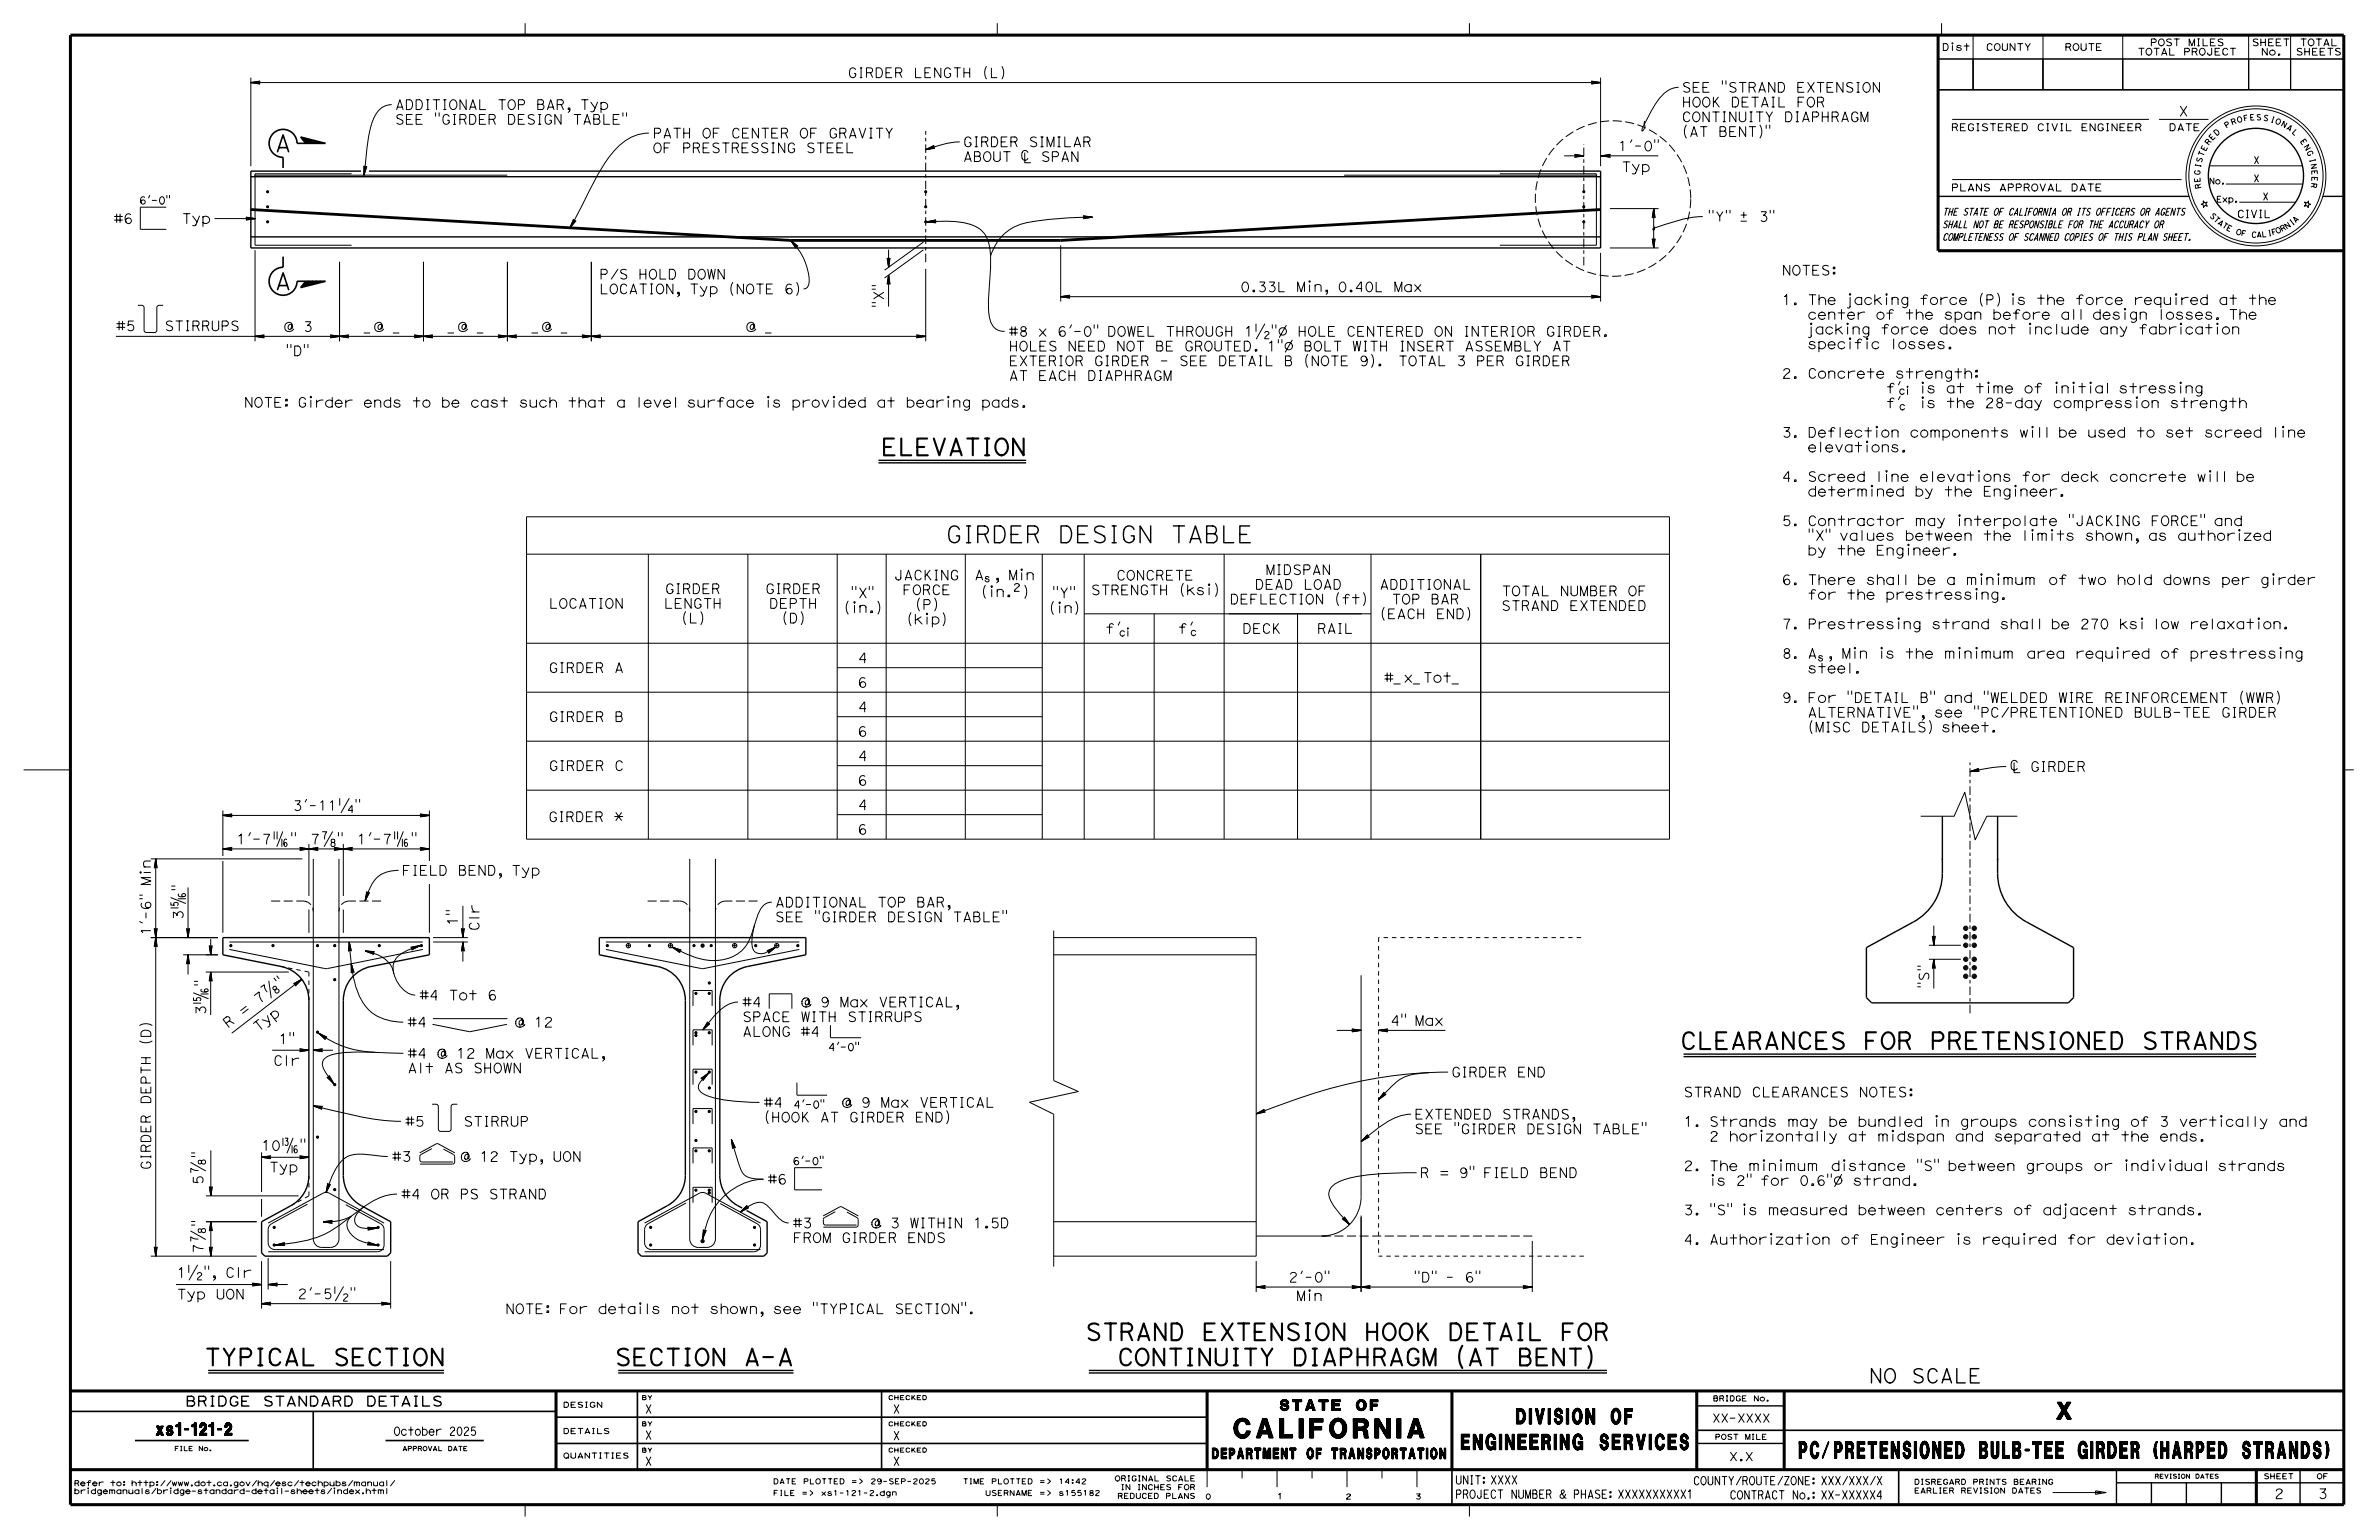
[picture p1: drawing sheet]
<svg xmlns="http://www.w3.org/2000/svg" width="432mm" height="279mm" viewBox="0 0 432 279" stroke-linecap="round" stroke-linejoin="round" font-family="sans-serif">
<defs><g id="words">
<text font-size="3.5" x="224" y="260.9">CALIFORNIA</text>
<g font-size="3">
<text x="49.8" y="27.5">A</text>
<text x="49.8" y="52.5">A</text>
<text x="159.9" y="82.6">ELEVATION</text>
<text x="171.7" y="98.5">GIRDER DESIGN TABLE</text>
<text x="305" y="190.3">CLEARANCES FOR PRETENSIONED STRANDS</text>
<text x="197" y="243.2">STRAND EXTENSION HOOK DETAIL FOR</text>
<text x="37.1" y="247.7">TYPICAL SECTION</text>
<text x="111.6" y="247.7">SECTION A-A</text>
<text x="201" y="247.7">CONTINUITY DIAPHRAGM (AT BENT)</text>
<text x="373.3" y="257.5">X</text>
<text x="326.6" y="264.6">PC/PRETENSIONED BULB-TEE GIRDER (HARPED STRANDS)</text>
</g>
<g font-size="2.8">
<text x="265.2" y="263">ENGINEERING SERVICES</text>
<text x="275.2" y="258.3">DIVISION OF</text>
</g>
<text font-size="2.6" x="339.2" y="250.9">NO SCALE</text>
<text font-size="2.2" x="28.4" y="260.4">xs1-121-2</text>
<g font-size="1.9">
<text x="232.3" y="255.9">STATE OF</text>
<text x="220" y="264.7">DEPARTMENT OF TRANSPORTATION</text>
</g>
<g font-size="1.8">
<text x="153.9" y="14.1">GIRDER LENGTH (L)</text>
<text x="305.2" y="16.7">SEE &quot;STRAND EXTENSION</text>
<text x="71.7" y="22.6">SEE &quot;GIRDER DESIGN TABLE&quot;</text>
<text x="71.7" y="19.9">ADDITIONAL TOP BAR, Typ</text>
<text x="305.2" y="22.1">CONTINUITY DIAPHRAGM</text>
<text x="305.2" y="19.4">HOOK DETAIL FOR</text>
<text x="395.4" y="21.1">X</text>
<text x="118.5" y="27.7">OF PRESTRESSING STEEL</text>
<text x="118.5" y="25">PATH OF CENTER OF GRAVITY</text>
<text x="174.8" y="26.6">GIRDER SIMILAR</text>
<text x="293.7" y="27.4">1'-0&quot;</text>
<text x="305.2" y="24.8">(AT BENT)&quot;</text>
<text x="294.3" y="31.2">Typ</text>
<text x="20.6" y="40.5">#6</text>
<text x="30.9" y="40.5">Typ</text>
<text x="309.9" y="40.2">&quot;Y&quot; ± 3&quot;</text>
<text x="108.8" y="53.3">LOCATION, Typ (NOTE 6)</text>
<text x="108.8" y="50.6">P/S HOLD DOWN</text>
<text x="225.1" y="52.9">0.33L Min, 0.40L Max</text>
<text x="323.4" y="49.9">NOTES:</text>
<text x="160.4" y="55.9" transform="rotate(-90 160.4 55.9)">&quot;X&quot;</text>
<text x="323.4" y="55.3">1. The jacking force (P) is the force required at the</text>
<text x="328.1" y="57.9">center of the span before all design losses. The</text>
<text x="21.1" y="60">#5</text>
<text x="27.2" y="60">STIRRUPS</text>
<text x="51.5" y="60.1">@ 3</text>
<text x="51.8" y="64.6">&quot;D&quot;</text>
<text x="66" y="60.1">_@ _</text>
<text x="81.2" y="60.1">_@ _</text>
<text x="96.5" y="60.1">_@ _</text>
<text x="135.3" y="60.1">@ _</text>
<text x="183.1" y="63.7">HOLES NEED NOT BE GROUTED. 1&quot;Ø BOLT WITH INSERT ASSEMBLY AT</text>
<text x="183.1" y="61">#8 x 6'-0&quot; DOWEL THROUGH 1½&quot;Ø HOLE CENTERED ON INTERIOR GIRDER.</text>
<text x="328.1" y="63.3">specific losses.</text>
<text x="328.1" y="60.6">jacking force does not include any fabrication</text>
<text x="183.1" y="69">AT EACH DIAPHRAGM</text>
<text x="183.1" y="66.4">EXTERIOR GIRDER - SEE DETAIL B (NOTE 9).</text>
<text x="253.1" y="66.4">TOTAL 3 PER GIRDER</text>
<text x="323.4" y="68.6">2. Concrete strength:</text>
<text x="342.3" y="71.3">f'</text>
<text x="348.2" y="71.3">is at time of initial stressing</text>
<text x="44.3" y="73.9">NOTE: Girder ends to be cast such that a level surface is provided at bearing pads.</text>
<text x="342.3" y="74">f'</text>
<text x="347.8" y="74">is the 28-day compression strength</text>
<text x="323.4" y="79.3">3. Deflection components will be used to set screed line</text>
<text x="328.1" y="82">elevations.</text>
<text x="323.4" y="87.4">4. Screed line elevations for deck concrete will be</text>
<text x="323.4" y="95.4">5. Contractor may interpolate &quot;JACKING FORCE&quot; and</text>
<text x="328.1" y="90">determined by the Engineer.</text>
<text x="328.1" y="100.7">by the Engineer.</text>
<text x="328.1" y="98">&quot;X&quot; values between the limits shown, as authorized</text>
<text x="120.7" y="107.7">GIRDER</text>
<text x="138.9" y="107.7">GIRDER</text>
<text x="162.2" y="105.2">JACKING</text>
<text x="163.8" y="107.9">FORCE</text>
<text x="176.9" y="105.2">A , Min</text>
<text x="198" y="107.9">STRENGTH (ksi)</text>
<text x="202.6" y="105.3">CONCRETE</text>
<text x="227.7" y="106.9">DEAD LOAD</text>
<text x="229.7" y="104.3">MIDSPAN</text>
<text x="250.4" y="106.9">ADDITIONAL</text>
<text x="323.4" y="106.1">6. There shall be a minimum of two hold downs per girder</text>
<text x="99.6" y="110.4">LOCATION</text>
<text x="120.5" y="110.4">LENGTH</text>
<text x="139.6" y="110.4">DEPTH</text>
<text x="141.8" y="113">(D)</text>
<text x="153.1" y="111.1">(in.)</text>
<text x="154.4" y="108.5">&quot;X&quot;</text>
<text x="164.5" y="113.2">(kip)</text>
<text x="166.1" y="110.6">(P)</text>
<text x="178" y="108.3">(in.Ä)</text>
<text x="190.4" y="111.2">(in)</text>
<text x="191" y="108.5">&quot;Y&quot;</text>
<text x="223.2" y="109.6">DEFLECTION (ft)</text>
<text x="250.4" y="112.3">(EACH END)</text>
<text x="252.6" y="109.6">TOP BAR</text>
<text x="272.5" y="110.8">STRAND EXTENDED</text>
<text x="272.5" y="108.1">TOTAL NUMBER OF</text>
<text x="328.1" y="108.7">for the prestressing.</text>
<text x="200.6" y="114.9">f'</text>
<text x="213.8" y="114.9">f'</text>
<text x="225.5" y="114.9">DECK</text>
<text x="239" y="114.9">RAIL</text>
<text x="323.4" y="119.4">8. A , Min is the minimum area required of prestressing</text>
<text x="323.4" y="114.1">7. Prestressing strand shall be 270 ksi low relaxation.</text>
<text x="99.6" y="122">GIRDER A</text>
<text x="155.7" y="124.7">6</text>
<text x="155.7" y="120.3">4</text>
<text x="251.2" y="123.8">#_x_Tot_</text>
<text x="328.1" y="122.1">steel.</text>
<text x="99.6" y="130.9">GIRDER B</text>
<text x="155.7" y="129.1">4</text>
<text x="323.4" y="127.5">9. For &quot;DETAIL B&quot; and &quot;WELDED WIRE REINFORCEMENT (WWR)</text>
<text x="328.1" y="130.1">ALTERNATIVE&quot;, see &quot;PC/PRETENTIONED BULB-TEE GIRDER</text>
<text x="155.7" y="133.6">6</text>
<text x="328.1" y="132.8">(MISC DETAILS) sheet.</text>
<text x="99.6" y="139.8">GIRDER C</text>
<text x="155.7" y="142.5">6</text>
<text x="155.7" y="138">4</text>
<text x="53.1" y="147">3'-11¼&quot;</text>
<text x="99.5" y="149.1">GIRDER *</text>
<text x="155.7" y="146.9">4</text>
<text x="42.9" y="153.1">1'-7?&quot;</text>
<text x="56.3" y="153.1">7?&quot;</text>
<text x="64.8" y="153.1">1'-7?&quot;</text>
<text x="155.7" y="151.4">6</text>
<text x="72.9" y="158.8">FIELD BEND, Typ</text>
<text x="33.2" y="166.9" transform="rotate(-90 33.2 166.9)">3?</text>
<text x="83" y="168" transform="rotate(-90 83 168)">1&quot;</text>
<text x="140.7" y="167.2">SEE &quot;GIRDER DESIGN TABLE&quot;</text>
<text x="140.7" y="164.6">ADDITIONAL TOP BAR,</text>
<text x="27.4" y="169.7" transform="rotate(-90 27.4 169.7)">1'-6&quot; Min</text>
<text x="87" y="168.9" transform="rotate(-90 87 168.9)">Clr</text>
<text x="50.8" y="179.3" transform="rotate(-38 50.8 179.3)">&quot;</text>
<text x="350.1" y="179.3" transform="rotate(-90 350.1 179.3)">&quot;S&quot;</text>
<text x="37.3" y="184.2" transform="rotate(-90 37.3 184.2)">3?</text>
<text x="44.1" y="184.4" transform="rotate(-38 44.1 184.4)">=</text>
<text x="46.9" y="182.2" transform="rotate(-38 46.9 182.2)">7 ?</text>
<text x="76.1" y="181.4">#4 Tot 6</text>
<text x="134.7" y="185.4">SPACE WITH STIRRUPS</text>
<text x="134.7" y="182.7">#4</text>
<text x="141.9" y="182.7">@ 9 Max VERTICAL,</text>
<text x="27.4" y="189.7" transform="rotate(-90 27.4 189.7)">(D)</text>
<text x="41.3" y="186.6" transform="rotate(-38 41.3 186.6)">R</text>
<text x="46.8" y="187.3" transform="rotate(-38 46.8 187.3)">T y p</text>
<text x="50.6" y="189.4">1&quot;</text>
<text x="73.9" y="186.3">#4</text>
<text x="74" y="192">#4 @ 12 Max VERTICAL,</text>
<text x="89.8" y="186.3">@ 12</text>
<text x="134.7" y="188">ALONG #4</text>
<text x="252.4" y="186">4&quot; Max</text>
<text x="49.6" y="193.3">Clr</text>
<text x="74" y="194.7">Alt AS SHOWN</text>
<text x="263.4" y="195.4">GIRDER END</text>
<text x="27.4" y="200.4" transform="rotate(-90 27.4 200.4)">DEPTH</text>
<text x="138.6" y="203.6">(HOOK AT GIRDER END)</text>
<text x="138.6" y="200.9">#4</text>
<text x="147.8" y="200.9">@ 9 Max VERTICAL</text>
<text x="256.7" y="203">EXTENDED STRANDS,</text>
<text x="305.6" y="199">STRAND CLEARANCES NOTES:</text>
<text x="47.4" y="208.7">10?&quot;</text>
<text x="73.5" y="204.3">#5</text>
<text x="80.9" y="204.3">STIRRUP</text>
<text x="256.7" y="205.7">SEE &quot;GIRDER DESIGN TABLE&quot;</text>
<text x="305.6" y="204.4">1. Strands may be bundled in groups consisting of 3 vertically and</text>
<text x="310.2" y="207">2 horizontally at midspan and separated at the ends.</text>
<text x="27.4" y="212.3" transform="rotate(-90 27.4 212.3)">GIRDER</text>
<text x="36.8" y="215" transform="rotate(-90 36.8 215)">5?</text>
<text x="48.8" y="212.6">Typ</text>
<text x="71.1" y="210.7">#3</text>
<text x="79.8" y="210.7">@ 12 Typ, UON</text>
<text x="139.3" y="214.8">#6</text>
<text x="257.7" y="213.7">R = 9&quot; FIELD BEND</text>
<text x="305.6" y="212.4">2. The minimum distance &quot;S&quot; between groups or individual strands</text>
<text x="310.2" y="215.1">is 2&quot; for 0.6&quot;Ø strand.</text>
<text x="72.8" y="217.5">#4 OR PS STRAND</text>
<text x="305.6" y="220.4">3. &quot;S&quot; is measured between centers of adjacent strands.</text>
<text x="36.8" y="227.4" transform="rotate(-90 36.8 227.4)">7?</text>
<text x="143.9" y="225.4">FROM GIRDER ENDS</text>
<text x="143.9" y="222.8">#3</text>
<text x="153.4" y="222.8">@ 3 WITHIN 1.5D</text>
<text x="305.6" y="225.8">4. Authorization of Engineer is required for deviation.</text>
<text x="32.1" y="231.8">1½&quot;, Clr</text>
<text x="233.9" y="232.6">2'-0&quot;</text>
<text x="256.6" y="232.6">&quot;D&quot; - 6&quot;</text>
<text x="32.1" y="235.7">Typ UON</text>
<text x="54" y="235.6">2'-5½&quot;</text>
<text x="91.7" y="238.3">NOTE: For details not shown, see &quot;TYPICAL SECTION&quot;.</text>
<text x="235.3" y="236">Min</text>
<text x="33.6" y="255.1">BRIDGE STANDARD DETAILS</text>
<text x="412.8" y="271.9">2</text>
<text x="420.7" y="271.9">3</text>
</g>
<g font-size="1.5">
<text x="117.1" y="256.4">X</text>
<text x="162.1" y="256.4">X</text>
<text x="71.4" y="260.4">October 2025</text>
<text x="117.1" y="261.1">X</text>
<text x="162.1" y="261.2">X</text>
<text x="310.7" y="258">XX-XXXX</text>
<text x="117.1" y="265.9">X</text>
<text x="162.1" y="265.9">X</text>
<text x="264.1" y="269.3">UNIT: XXXX</text>
<text x="307.3" y="269.4">COUNTY/ROUTE/ZONE: XXX/XXX/X</text>
<text x="313.8" y="265">X.X</text>
<text x="264.1" y="271.8">PROJECT NUMBER &amp; PHASE: XXXXXXXXXX1</text>
<text x="313.9" y="272">CONTRACT No.: XX-XXXXX4</text>
</g>
<text font-size="1.4" x="406" y="39.5">CIVIL</text>
<g font-size="1.3">
<text x="354.1" y="23.7">REGISTERED CIVIL ENGINEER</text>
<text x="393.6" y="23.7">DATE</text>
<text x="409" y="29.7">X</text>
<text x="354.1" y="34.7">PLANS APPROVAL DATE</text>
<text x="409" y="33">X</text>
<text x="25.3" y="37">6'-0&quot;</text>
<text x="352.5" y="41.3">SHALL NOT BE RESPONSIBLE FOR THE ACCURACY OR</text>
<text x="352.5" y="39.1">THE STATE OF CALIFORNIA OR ITS OFFICERS OR AGENTS</text>
<text x="410.7" y="36.3">X</text>
<text x="352.5" y="43.6">COMPLETENESS OF SCANNED COPIES OF THIS PLAN SHEET.</text>
<text x="178.6" y="105.6">s</text>
<text x="329.9" y="119.9">s</text>
<text x="150.3" y="190.6">4'-0&quot;</text>
<text x="144" y="201.1">4'-0&quot;</text>
<text x="143.9" y="211.3">6'-0&quot;</text>
</g>
<g font-size="1.2">
<text x="352.5" y="9.2">Dist</text>
<text x="360.4" y="9.2">COUNTY</text>
<text x="374.7" y="9.2">ROUTE</text>
<text x="388" y="10">TOTAL PROJECT</text>
<text x="390.2" y="8.3">POST MILES</text>
<text x="408.7" y="8.3">SHEET</text>
<text x="410.4" y="10">No.</text>
<text x="416.7" y="10">SHEETS</text>
<text x="417.4" y="8.3">TOTAL</text>
</g>
<g font-size="1.1">
<text x="400.9" y="33.4">No.</text>
<text x="402.3" y="36.7">Exp.</text>
</g>
<g font-size="1">
<text x="404.1" y="23.3" transform="rotate(-31 404.1 23.3)">P</text>
<text x="405.1" y="22.7" transform="rotate(-20 405.1 22.7)">R</text>
<text x="406.1" y="22.3" transform="rotate(-15 406.1 22.3)">O</text>
<text x="407.3" y="22" transform="rotate(-10 407.3 22)">F</text>
<text x="408.4" y="21.8" transform="rotate(-4 408.4 21.8)">E</text>
<text x="409.5" y="21.8" transform="rotate(1 409.5 21.8)">S</text>
<text x="410.7" y="21.8" transform="rotate(12 410.7 21.8)">S</text>
<text x="412" y="22.1" transform="rotate(17 412 22.1)">I</text>
<text x="412.9" y="22.3" transform="rotate(22 412.9 22.3)">O</text>
<text x="413.9" y="22.8" transform="rotate(28 413.9 22.8)">N</text>
<text x="414.9" y="23.3" transform="rotate(33 414.9 23.3)">A</text>
<text x="399.6" y="29.6" transform="rotate(-74 399.6 29.6)">S</text>
<text x="399.9" y="28.5" transform="rotate(-69 399.9 28.5)">T</text>
<text x="400.3" y="27.5" transform="rotate(-63 400.3 27.5)">E</text>
<text x="400.9" y="26.4" transform="rotate(-53 400.9 26.4)">R</text>
<text x="401.5" y="25.5" transform="rotate(-47 401.5 25.5)">E</text>
<text x="402.3" y="24.7" transform="rotate(-42 402.3 24.7)">D</text>
<text x="415.9" y="24" transform="rotate(44 415.9 24)">L</text>
<text x="417.4" y="25.6" transform="rotate(55 417.4 25.6)">E</text>
<text x="418.1" y="26.6" transform="rotate(60 418.1 26.6)">N</text>
<text x="418.6" y="27.6" transform="rotate(65 418.6 27.6)">G</text>
<text x="419.2" y="28.9" transform="rotate(76 419.2 28.9)">I</text>
<text x="419.4" y="29.8" transform="rotate(81 419.4 29.8)">N</text>
<text x="399.3" y="31.8" transform="rotate(-85 399.3 31.8)">G</text>
<text x="399.4" y="33.1" transform="rotate(-96 399.4 33.1)">E</text>
<text x="399.4" y="30.5" transform="rotate(-79 399.4 30.5)">I</text>
<text x="399.6" y="34.2" transform="rotate(-101 399.6 34.2)">R</text>
<text x="419.5" y="33.1" transform="rotate(98 419.5 33.1)">R</text>
<text x="419.6" y="30.9" transform="rotate(87 419.6 30.9)">E</text>
<text x="419.6" y="32" transform="rotate(92 419.6 32)">E</text>
<text x="401" y="39.2" transform="rotate(46 401 39.2)">S</text>
<text x="401.7" y="39.9" transform="rotate(41 401.7 39.9)">T</text>
<text x="402.4" y="40.6" transform="rotate(37 402.4 40.6)">A</text>
<text x="403.2" y="41.1" transform="rotate(32 403.2 41.1)">T</text>
<text x="404" y="41.7" transform="rotate(27 404 41.7)">E</text>
<text x="415" y="41.6" transform="rotate(-34 415 41.6)">N</text>
<text x="416" y="40.9" transform="rotate(-38 416 40.9)">I</text>
<text x="416.6" y="40.5" transform="rotate(-43 416.6 40.5)">A</text>
<text x="405.7" y="42.4" transform="rotate(18 405.7 42.4)">O</text>
<text x="406.7" y="42.7" transform="rotate(13 406.7 42.7)">F</text>
<text x="408.6" y="43" transform="rotate(4 408.6 43)">C</text>
<text x="409.6" y="43.1" transform="rotate(-1 409.6 43.1)">A</text>
<text x="410.5" y="43" transform="rotate(-6 410.5 43)">L</text>
<text x="411.7" y="42.9" transform="rotate(-10 411.7 42.9)">I</text>
<text x="412.4" y="42.7" transform="rotate(-15 412.4 42.7)">F</text>
<text x="413.3" y="42.4" transform="rotate(-24 413.3 42.4)">O</text>
<text x="414.2" y="42.1" transform="rotate(-29 414.2 42.1)">R</text>
<text x="102.2" y="255.3">DESIGN</text>
<text x="310.9" y="254.2">BRIDGE No.</text>
<text x="102.2" y="260.1">DETAILS</text>
<text x="311.2" y="261.2">POST MILE</text>
<text x="13.4" y="269.6">Refer to: http://www.dot.ca.gov/hq/esc/techpubs/manual/</text>
<text x="102.2" y="264.6">QUANTITIES</text>
<text x="140.3" y="269.2">DATE PLOTTED =&gt;</text>
<text x="158" y="269.2">29-SEP-2025</text>
<text x="174.7" y="269.2">TIME PLOTTED =&gt;</text>
<text x="192.1" y="269.2">14:42</text>
<text x="202.3" y="268.7">ORIGINAL SCALE</text>
<text x="347.4" y="269.3">DISREGARD PRINTS BEARING</text>
<text x="410.8" y="268.3">SHEET</text>
<text x="420.5" y="268.3">OF</text>
<text x="13.4" y="271">bridgemanuals/bridge-standard-detail-sheets/index.html</text>
<text x="140.3" y="271.3">FILE =&gt;</text>
<text x="149" y="271.3">xs1-121-2.dgn</text>
<text x="178.8" y="271.3">USERNAME =&gt;</text>
<text x="192.1" y="271.3">s155182</text>
<text x="202.8" y="271.9">REDUCED PLANS</text>
<text x="203.4" y="270.3">IN INCHES FOR</text>
<text x="218.8" y="272">0</text>
<text x="231.8" y="271.9">1</text>
<text x="244.2" y="272">2</text>
<text x="256.9" y="272">3</text>
<text x="347.4" y="270.9">EARLIER REVISION DATES</text>
</g>
<g font-size=".8">
<text x="116.4" y="253.9">BY</text>
<text x="161.2" y="253.9">CHECKED</text>
<text x="31.6" y="263.2">FILE No.</text>
<text x="73" y="263.2">APPROVAL DATE</text>
<text x="116.4" y="258.7">BY</text>
<text x="116.4" y="263.5">BY</text>
<text x="161.2" y="258.7">CHECKED</text>
<text x="161.2" y="263.5">CHECKED</text>
<text x="391.1" y="268.2">REVISION DATES</text>
</g>
</g></defs>
<g fill="none" stroke="#000" stroke-width=".25">
<path d="M351.8 16.3h73.6M45.5 31h245v14h-245zM45.5 32.1h245M351.8 35.6h45.5M421.6 35.6h3.8M45.5 43h245M159.4 84h26.9M159.4 83.5h26.9M268.8 100.5v51.7M352.5 148.1v10.4a10 10 0 0 1-5.2 8.8l-8.5 4.6v9.1l.9 .9h35.7l1-.9v-9.1l-8.6-4.6a10 10 0 0 1-5.2-8.8v-10.4M40.4 170.1h37.5v3.1l-10.6 2.2a6.2 6.2 0 0 0-5 6.1v31.8a6.2 6.2 0 0 0 3.3 5.4l5.3 3v5.6l-.6 .6h-22.2l-.6-.6v-5.6l5.3-3a6.2 6.2 0 0 0 3.3-5.4v-31.8a6.2 6.2 0 0 0-5.1-6.1l-10.6-2.2zM108.8 170.1h37.5v3.1l-10.6 2.2a6.2 6.2 0 0 0-5.1 6.1v31.8a6.2 6.2 0 0 0 3.3 5.4l5.3 3v5.6l-.6 .6h-22.2l-.6-.6v-5.6l5.3-3a6.2 6.2 0 0 0 3.3-5.4v-31.8a6.2 6.2 0 0 0-5-6.1l-10.6-2.2z"/>
<path d="M305.6 191.7h103.9M305.6 191.2h103.9M37.8 249.1h42.8M37.8 248.6h42.8M112.2 249.1h31.8M112.2 248.6h31.8M197.6 249.1h94.1M197.6 248.6h94.1M308 255.1h15.8M308 261.9h15.8M384.1 266.6v6.4M384.1 269h41.3"/>
<path d="M390.5 269v4M396.8 269v4M403.2 269v4M417.5 266.6v6.4"/>
<circle cx="409.5" cy="31.9" r="8.6"/>
</g>
<g fill="none" stroke="#000" stroke-width=".18">
<path d="M45.5 15l1.7 .3-.1-.2M45.5 15l1.7 .2M45.5 14.1v16.1M45.5 15h245M45.5 15h1.6M45.5 15l1.6 .1M47.1 14.9l-1.6 .1M47.1 14.8v.3M47.1 14.8l-1.6 .2M47.1 14.8l.1-.1-1.7 .3M47.2 14.8l-1.7 .2M95.3 4.2v2.2"/>
<path d="M181 4.2v2.2M266.7 4.2v2.2M288.9 14.8l1.6 .2M288.9 14.8v.3M288.9 14.8l-.1-.1 1.7 .3M289 14.9l1.5 .1M290.5 15h-1.5M290.5 15l-1.6 .1M290.5 14.1v16.1M290.5 15l-1.6 .2M290.5 15l-1.7 .3 .1-.2M304.7 15.9a5.7 5.7 0 0 0-4.5 3.4l-2 3.7-.2 .8a1.1 1.1 0 0 0 .4-1.5l.1-.4"/>
<path d="M351.8 10.7h6.3v5.6h-6.3zM351.8 10.7h73.6M352.4 4.2v2.2M358.1 10.7h12.7v5.6h-12.7zM358.1 6.4v9.9M370.8 6.4v9.9M370.8 10.7h14.5v5.6h-14.5zM385.3 10.7h22.8v5.6h-22.8zM385.3 6.4v9.9M408.1 6.4v9.9M408.1 10.7h7.7v5.6h-7.7zM415.8 6.4v9.9"/>
<path d="M415.8 10.7h9.6v5.6h-9.6zM30.2 37.6h-4.7v4h4.7M38.9 39.7h7.4M44.7 39.4l1.6 .3M44.7 39.5l1.6 .2M44.7 39.5l.1 .2M44.7 39.5l-.1-.1 1.7 .3M44.8 39.6l1.5 .1M44.8 39.7l-.1 .1M44.8 39.7h1.5M46.1 31.8h46M46.3 39.7h-1.5"/>
<path d="M46.3 39.7l-1.6 .2M46.3 39.7l-1.7 .2 .1-.1M46.3 39.7l-1.6 .1M63.8 31.5h-17.5v13h17.5M104.1 39.8l-.7 1.5M104.2 39.9v.2M104.2 39.9l-.8 1.4M104.2 39.9l-.1-.1-.7 1.5M104.2 40l-.8 1.3M117.8 24.2a8.7 8.7 0 0 0-6.8 3.7 66.2 66.2 0 0 0-6.1 10.9l-1.5 2.5M169.8 40l-1.6 .2M196.6 39.2l1.7 .2"/>
<path d="M196.7 39.3l1.6 .1M196.7 39.3l-.1-.2 1.7 .3M196.7 39.3l.1 .1M196.8 39.4h1.5M196.8 39.4l-.1 .1M198.3 39.4l-3.6 .1-3.9 .3a18.2 18.2 0 0 0-7.1 1.6 8.6 8.6 0 0 0-3.9 5M198.3 39.4l-1.7 .3 .1-.2M198.3 39.4l-1.7 .2M198.3 39.4l-1.6 .1M244 31.8h45.9M272.2 31.5h17.6v13h-17.6M283.9 28.3h3.6"/>
<path d="M285.8 28.1l1.7 .2M285.9 28.1v.3M285.9 28.1l1.6 .2M285.9 28.1l-.1-.1 1.7 .3M285.9 28.2l1.6 .1M287.5 28.3h-1.6M287.5 28.3l-1.7 .2M287.5 28.3l-1.6 .1M287.5 28.3l-1.7 .3 .1-.2M290.6 28.3h10.4M290.6 28.3h1.6M290.6 28.3l1.6 .1"/>
<path d="M290.6 28.3l1.7 .3-.1-.2M290.6 28.3l1.7 .2M292.2 28.2l-1.6 .1M292.2 37.8h8.8M292.2 28.1v.3M292.2 28.1l-1.6 .2M292.2 28.1l.1-.1-1.7 .3M292.3 28.1l-1.7 .2M300 39.4h.3M300.2 37.8v1.6M300.2 37.8l-.3 1.7 .1-.1M300.2 37.8l.1 1.6"/>
<path d="M300.2 37.8v7.2M300.2 37.8l.2 1.7M300.2 37.8l-.1 1.6M300.2 37.8l-.2 1.6M300.2 37.8l.2 1.7-.1-.1M300.2 37.8l-.3 1.7M309.1 39.3a29.9 29.9 0 0 0-9.1 2.2v.1a.27 .27 0 0 0 .3 0 .27 .27 0 0 0 0-.4l.1-.1M354.3 32.6h41.7M354.3 21.7h35.7M391.9 21.7h9M399.9 36.4l.3 .4 .4-.1-.2 .3 .2 .4-.4-.1-.3 .4v-.5l-.4-.1 .4-.2zM401 30.1h16.9"/>
<path d="M404 33.4h14M406.5 36.7h10.2M418.3 36.7l.4 .1 .3-.3v.4l.4 .2-.4 .1v.5l-.3-.4-.4 .1 .2-.4zM25 55.4h.7l.4 .2 .1 4.3 .2 .4h.2h1.5l.3-.2 .1-4.3 .2-.4h.9M46.3 45.4v16.5M61.6 47.5v14.4M76.9 47.5v14.4M92.1 47.5v14.4M104.2 40.1l-.8 1.2M104.2 40.1h.4l-1.2 1.2M104.3 40.1l-.9 1.2M104.4 40.1l-1 1.2"/>
<path d="M104.5 40.1l-1.1 1.2M107.3 47.5v14.4M161.1 46.9l.2 1.6M161.1 46.9h.3M161.1 46.9l-.1-.1 .3 1.7M161.2 46.9l.1 1.6M161.3 45.3v3.2M161.3 49.9v5.7M161.3 49.9l.3 1.7-.2-.1M161.3 49.9l-.2 1.6M161.3 49.9l-.1 1.5M161.3 49.9l.2 1.6"/>
<path d="M161.3 49.9l.1 1.5M161.3 49.9l.1 1.6M161.3 49.9l-.3 1.7 .1-.1M161.4 46.9l-.1 1.6M161.4 51.5h-.3M161.4 46.9l.2-.1-.3 1.7M161.5 46.9l-.2 1.6M167.6 43.9l-7 5.1M167.6 45.3l-7 5.1M168 48.8v13.1M168.2 40.2l1.7 .2M168.2 40.2l1.7 .2-.1-.1"/>
<path d="M168.2 40.2a21.4 21.4 0 0 1 8.4 .7 4.5 4.5 0 0 1 3 3.7 35.6 35.6 0 0 1-.1 8.4 12.7 12.7 0 0 0 .6 5.9l.5 .7 .7 .4 1 .1M168.2 40.2l1.6 .1M169.7 40.2h-1.5M169.7 40.2l.1 .1M169.8 40.1l-1.6 .1M169.8 40.2h-1.6M169.8 40l.1-.1-1.7 .3M169.8 40l-.1 .2M192.5 53.8l1.7 .3-.1-.1M192.5 53.8l1.7 .2M192.5 44.5v10.2M192.5 53.8h98"/>
<path d="M192.5 53.8l1.6 .1M192.5 53.8l1.7-.3-.2 .3 .1 .2M192.5 53.8l1.6 .2M194.1 53.8h-1.6M194.1 53.7l-1.6 .1M194.2 53.6l-1.7 .2M288.9 53.6l1.6 .2M288.9 53.7v.3M288.9 53.7l-.1-.2 1.7 .3M288.9 53.7l1.6 .1M289 53.8h1.5M290.5 53.8l-1.5 .1"/>
<path d="M290.5 53.8l-1.6 .2M290.5 45.9v8.8M290.5 53.8l-1.7 .3 .1-.1M292.2 45h8.8M299.9 43.4l.3 1.6M300 43.4h.3M300 43.4l.2 1.6M300 43.4l-.1-.1 .3 1.7M300.1 43.4l.1 1.6M300.2 43.4v1.6M300.3 43.4l.1-.1-.2 1.7M300.3 43.4l-.1 1.6"/>
<path d="M300.4 43.4l-.2 1.6M21 61h147M46.3 61l1.5 .1M46.3 61l1.6 .2M46.3 61l1.7 .3-.1-.1M47.8 61h-1.5M47.9 60.9v.3M47.9 60.9l-1.6 .1M47.9 60.9l.1-.2-1.7 .3M47.9 60.8l-1.6 .2M60 60.8l3.3 .4M60 60.9l3.2 .3"/>
<path d="M60 60.9v.3M60 60.9v-.2l3.3 .6-.1-.1M60.1 61l3.1 .1M61.6 61l-1.6 .2M63.2 61l-3.1 .1M63.2 60.9l.1-.2-3.3 .6v-.1M63.2 60.9l-1.6 .1M63.2 60.9v.3M63.3 60.8l-1.7 .2M75.2 60.8l3.3 .4M75.3 60.9v.3M75.3 60.9l-.1-.2 3.3 .6v-.1"/>
<path d="M75.3 60.9l3.2 .3M75.3 61l3.1 .1M76.9 61l-1.6 .2M76.9 61l-1.7 .2M78.4 61l-3.1 .1M78.5 60.9v-.2l-3.3 .6 .1-.1M78.5 60.9l-1.6 .1M78.5 60.9v.3M78.5 60.8l-1.6 .2M90.5 60.8l3.2 .4M90.5 60.9v.3M90.5 60.9l-.1-.2 1.7 .3"/>
<path d="M90.5 60.9l3.2 .3M90.6 61l3 .1M92.1 61l1.7 .3-.1-.1M92.1 61l-1.6 .2M93.6 61l-3 .1M93.7 60.9l.1-.2-3.4 .6 .1-.1M93.7 60.9l-1.6 .1M93.7 60.9v.3M93.7 60.8l-1.6 .2M105.7 60.8l3.3 .4M105.7 60.9v.3M105.7 60.9v-.2l3.3 .6-.1-.1"/>
<path d="M105.7 60.9l3.2 .3M105.8 61l3.1 .1M107.3 61l-1.6 .2M108.9 61l-3.1 .1M108.9 60.9v.3M108.9 60.9l.1-.2-3.3 .6v-.1M108.9 60.9l-1.6 .1M109 60.8l-1.7 .2M166.4 60.8l1.6 .2M166.4 60.9v.3M166.4 60.9l-.1-.2 1.7 .3M166.4 60.9l1.6 .1"/>
<path d="M166.5 61h1.5M168 61l-1.5 .1M168 61l-1.6 .2M168 61l-1.7 .3 .1-.1M95.6 93.8v58.4h207.4v-58.4M95.6 116.7h207.4M95.6 100.5h207.4M117.7 100.5v51.7M135.7 100.5v51.7M152 100.5v51.7M160.8 100.5v51.7M175.2 100.5v51.7"/>
<path d="M189.2 100.5v51.7M196.8 111.4h52M196.8 100.5v51.7M209.5 111.4v40.8M222.2 100.5v51.7M235.5 111.4v40.8M248.8 100.5v51.7M4.3 139.7h8.5M95.6 125.6h207.4M95.6 134.5h207.4M152 121.1h37.2M152 130h37.2"/>
<path d="M152 138.9h37.2M425.4 139.7h1.8M40.4 147.9l1.7 .3-.1-.1M40.4 154l1.7 .3-.1-.1M40.4 147.9l1.7 .2M40.4 154l1.7 .2M40.4 147v22.2M40.4 147.9h37.5M40.4 147.9l1.6 .1M40.4 147.9l1.6 .2M40.4 154h37.5M40.4 154l1.6 .2"/>
<path d="M40.4 154l1.6 .1M42 147.9h-1.6M42 153.9l-1.6 .1M42 147.8v.3M42 153.9v.3M42 147.8l-1.6 .1M42 147.8l.1-.1-1.7 .2M42 153.9l.1-.2-1.7 .3M42.1 147.7l-1.7 .2M42.1 153.8l-1.7 .2M54.4 153.8l3.3 .4M54.5 153.9l3.2 .3"/>
<path d="M54.5 153.9l-.1-.2 1.7 .3M54.5 153.9v.3M54.5 153.9l3.1 .2M56.1 154l-1.6 .1M56.1 154l-1.7 .2M56.1 154l1.6 .3v-.1M56.1 154l-1.6 .2M56.9 155.8v69a1.54 1.54 0 0 0 1.5 1.5h1.6a1.54 1.54 0 0 0 1.5-1.5v-69M57.6 153.9l-1.5 .1M57.7 153.9v-.2l-3.3 .6 .1-.1M57.7 153.9l-1.6 .1M57.7 153.9v.3"/>
<path d="M57.7 153.8l-1.6 .2M60.7 153.8l3.2 .4M60.7 153.9l3.2 .3M60.7 153.9l-.1-.2 1.7 .3M60.7 153.9v.3M60.8 153.9l3.1 .2M62.3 154l-1.5 .1M62.3 154l-1.6 .2M62.3 154l1.7 .3-.1-.1M63.9 153.9l-1.6 .1M63.9 153.9l.1-.2-3.4 .6 .1-.1M63.9 153.9v.3"/>
<path d="M63.9 153.8l-1.6 .2M72.3 157.9a5.2 5.2 0 0 0-5.5 4.1l-.5 1.4M76.3 147.7l1.6 .2M76.3 153.8l1.6 .2M76.3 147.8l1.6 .1M76.3 153.9l1.6 .1M76.3 147.8v.3M76.3 147.8v-.1l1.6 .2M76.3 153.9v-.2l1.6 .3M76.3 153.9l.1 .1-.1 .3 1.6-.3M76.4 147.9h1.5M76.4 153.9l1.5 .1"/>
<path d="M77.9 147.9l-1.5 .1M77.9 154l-1.5 .1M77.9 147v22.2M77.9 147.9l-1.6 .2M77.9 147.9l-1.6 .3v-.1M77.9 154l-1.6 .2M95.6 143.4h207.4M125.2 155.8v69a1.54 1.54 0 0 0 1.5 1.5h1.6a1.54 1.54 0 0 0 1.6-1.5v-69M152 147.8h37.2M348.6 148.1h6.1l1.9-4.4 1.9 8.7 2.1-4.3h5.6M27.4 170.1h12.2M28.1 171.7h.3"/>
<path d="M28.3 170.1v1.6M28.3 170.1l-.3 1.7 .1-.1M28.3 170.1l.2 1.6M28.3 170.1l-.1 1.6M28.3 170.1l-.2 1.6M28.3 170.1l.2 1.7-.1-.1M28.3 170.1v57.8M28.3 170.1l.1 1.6M33.2 173.2h6.4M33.9 168.5l.2 1.6M34 174.8h.3M34 168.5l-.1-.1 .2 1.7"/>
<path d="M34 168.5l.1 1.6M34 168.5h.3M34.1 168.6v1.5M34.1 173.2l.1 1.6M34.1 173.2l-.2 1.7 .1-.1M34.1 161v9.1M34.1 173.2v3.6M34.1 173.2l.3 1.7-.1-.1M34.1 173.2l-.1 1.6M34.1 173.2v1.6M34.1 173.2l.2 1.7M34.1 173.2l.2 1.6"/>
<path d="M34.1 173.2l-.2 1.7M34.2 168.6l-.1 1.5M34.3 168.5l-.2 1.6M34.3 168.5l.1-.1-.3 1.7M37.3 176.4h15.1M38 171.6l.2 1.6M38.1 177.9h.3M38.1 171.6h-.1l.2 1.6M38.1 171.6l.1 1.6M38.1 171.6l.1 .1M38.2 171.7v1.5M38.2 176.4l.1 1.5"/>
<path d="M38.2 176.4l-.2 1.6 .1-.1M38.2 176.4v7.8M38.2 176.4l.3 1.6-.1-.1M38.2 176.4l-.1 1.5M38.2 176.4v1.5M38.2 176.4l.2 1.6M38.2 176.4l.2 1.5M38.2 176.4l-.2 1.6M38.3 171.7l-.1 1.5M38.4 171.6l-.2 1.6M38.4 171.6h.1l-.3 1.6M38.4 171.6l-.2 .1"/>
<path d="M41.6 170.9h35.1M53.4 178.5l.2 .1M54.8 177.7l-1.4 .8M54.8 177.7l-1.2 1.2v-.3M54.8 177.7l-1.3 .9M54.8 177.7l-1.2 1.1M54.8 177.7l-12.7 9.8M54.8 177.7l-1.2 .9M54.8 177.7l-1.5 .8h.1M54.8 177.7l-1.2 1M56.1 165v4.2M62.3 165v4.2"/>
<path d="M63.4 170.9a30.7 30.7 0 0 0 1.7 9.6 8.2 8.2 0 0 0 8.1 4.9M63.4 170.9l.3 1.6M63.4 170.9v1.5M63.4 170.9v1.6M63.4 170.9l.4 1.7-.1-.1M63.4 170.9l-.1 1.6M63.4 170.9l.2 1.5M63.4 170.9l-.2 1.7 .2-.1M63.4 170.9l.1 1.5M63.5 172.4l.2 .1M63.5 172.4l-.1 .1M63.8 174.9l.5 1.6-.2-.1"/>
<path d="M63.8 174.9l.1 1.5M63.8 174.9l.4 1.5M63.8 174.9l.3 1.5M63.8 174.9v1.6M63.8 174.9l.2 1.4M63.8 174.9l-.1 1.6 .3-.2M64 176.3l.1 .1M66.3 172.5l1.5 .7v-.2M66.3 172.5l1.5 .3M66.3 172.5l1.6 .3M66.3 172.5l1.5 .6M66.3 172.5l1.4 .4"/>
<path d="M66.3 172.5a6.9 6.9 0 0 1 4.5 2.4 3.4 3.4 0 0 1 .7 1.8M66.3 172.5l1.7 .1-.1 .2M66.3 172.5l1.5 .5M66.3 172.5l1.5 .4M66.3 172.5l1.6 .2M66.6 161.8l-.3 1.6M66.7 161.9l-.4 1.5M66.7 161.9l-.1-.2-.3 1.7M66.7 161.9l.1 .1M66.8 162l-.5 1.4M66.9 162h-.1M66.9 162l-.6 1.4"/>
<path d="M67 161.9l-.7 1.5M67.1 161.9l-.2 .1M67.1 161.9l-.8 1.5M67.7 172.9l.1 .1M67.9 172.8l-.2 .1M74.7 172l.1 .1M74.8 172.1v.1M76.2 171.6l-1.4 .6M76.2 171.6l-1.4 .5a5 5 0 0 0-3.3 2.6 5.4 5.4 0 0 0 3.1 5.7l.8 .1M76.2 171.6l-1.5 .7M76.2 171.6l-1.5 .4M76.2 171.6l-1.5 .8 .1-.2"/>
<path d="M76.2 171.6l-1.6 .3M76.2 171.6l-1.7 .2 .2 .2M76.2 171.6l-1.4 .5M76.7 172.3l-17.4 3.4-17.7-3.4M78.6 170.9h6.3M78.6 170.1h6.3M83.8 168.5l.2 1.6M83.9 168.5l-.2-.1 .3 1.7M83.9 168.5l.1 1.6M83.9 168.5h.3M83.9 168.6l.1 1.5M84 170.9l.1 1.5"/>
<path d="M84 170.9l-.3 1.7 .2-.1M84 170.9l.2 1.6M84 170.9l-.2 1.6M84 164.4v5.7M84 170.9v3.6M84 170.9l.3 1.7-.1-.1M84 170.9l-.1 1.6M84 170.9l-.1 1.5M84.1 168.6l-.1 1.5M84.2 168.5l.1-.1-.3 1.7M84.2 168.5l-.2 1.6M84.2 172.5h-.3"/>
<path d="M110 170.9h35.1M113.7 171.6h.8M114.1 171.2v.8M121.3 171.6h.8M121.7 171.2v.8M122 171.8l1.4 1M122 171.8l1.4 .7M122 171.8l1.6 .6M122 171.8l1.4 .8M122 171.8l1.4 .9M122 171.8l1.7 .6h-.2M122 171.8l1.4 1.1v-.4"/>
<path d="M122 171.8l1.5 .6M123.5 172.4l-.1 .1M132.9 171.6h.8M133.3 171.2v.8M137 167.8a7.5 7.5 0 0 0-.3 4.6 1.98 1.98 0 0 0 2.8 .2l1.3-.8M139.3 172.6h.2M139.5 172.6v.2M140.1 163.7a2.45 2.45 0 0 0-2.2 1.6l-1.2 3.5a6.9 6.9 0 0 1-7.7 5.5 17.4 17.4 0 0 1-7-2.5M140.6 171.6h.8M140.8 171.8l-1.3 1.2v-.2M140.8 171.8l-1.5 .8M140.8 171.8l-1.4 .8"/>
<path d="M140.8 171.8l-1.3 1.1M140.8 171.8l-1.6 .7 .1 .1M140.8 171.8l-1.3 .8M140.8 171.8l-1.3 1M140.8 171.8l-1.3 .9M140.8 171.8l-1.5 .7M141 171.2v.8M145.1 172.3l-17.5 3.4-17.6-3.4M191.3 170.1h36.7v57.8h-36.7M191.3 173.2h36.7M191.3 168.8v27.2l4.4 2-8.9 2 4.5 2.1v27.7M247 177v40.1a7.1 7.1 0 0 1-7.1 7.2"/>
<path d="M350.1 174h5.8M350.1 171.5h5.8M350.8 169.9l.2 1.6M350.9 169.9h.2M350.9 175.6h.2M350.9 169.9l.1 1.6M350.9 169.9l-.2-.1 .3 1.7M350.9 170l.1 1.5M351 174l.1 1.6M351 174l.2 1.7M351 174l-.1 1.6M351 174l.3 1.7-.2-.1"/>
<path d="M351 167.9v3.6M351 174v5.4M351 174l-.3 1.7 .2-.1M351 174l-.2 1.7M351.1 170l-.1 1.5M351.1 169.9l.2-.1-.3 1.7M351.1 169.9l-.1 1.6M351.2 169.9l-.2 1.6M49.4 190.5h6.7M54.4 190.3l1.7 .2M54.5 190.4l1.6 .1M54.5 190.4l-.1-.1 1.7 .2"/>
<path d="M54.5 190.4v.3M54.5 190.5h1.6M56.1 190.5l-1.6 .1M56.1 190.5l-1.7 .3 .1-.1M56.1 190.5l-1.7 .3M56.1 190.5l-1.6 .2M56.9 190.5h3.5M56.9 190.5l1.6 .3v-.1M56.9 190.5l1.6 .2M56.9 190.5l1.5 .1M56.9 190.5l1.6 .3M57.8 187.5l1.4 .7"/>
<path d="M57.8 187.5l1.2 1.1 .1-.3M57.8 187.5l1.2 1M57.8 187.5l1.3 .8M57.8 187.5a18.1 18.1 0 0 0 10.4 3.4M57.8 187.5l1.6 .7h-.2M57.8 187.5l1.3 .9M57.8 187.5l1.5 .7M58.4 190.5h-1.5M58.5 190.4v-.1l-1.6 .2M58.5 190.4l-1.6 .1M58.5 190.4v.3M58.5 190.3l-1.6 .2"/>
<path d="M59.2 188.2l-.1 .1M59.4 195.4l1.2 1.2M59.5 195.4l1.1 1.2M59.6 195.4l1 1.2M59.6 195.4h-.3l1.3 1.2M59.7 195.3l.9 1.3M59.7 195.3l-.1 .1M59.7 195.3l.1-.2 .8 1.5M59.7 195.2l.9 1.4M73.2 191.1h-1.1a64.6 64.6 0 0 0-10.9 0 2.85 2.85 0 0 0-2.7 1.6 4.1 4.1 0 0 0 1.3 2.9l.8 1M78.6 184.8h13.5M92 185.8l-6.7 1.4-6.8-1.4"/>
<path d="M125.8 182.5v-2.8h3.5v2.8M125.8 189.6v-2.8h3.5v2.8M125.8 196.8v-2.8h3.5v2.8M127.4 195.7h.1M127.5 195.7l.1 .2M128.5 185.5l-.9 1.3M128.5 185.5v.2M128.5 185.5l-.1-.1-.8 1.4M128.5 185.6l-.9 1.2M128.5 185.7l-.9 1.1M128.5 185.7h.2M128.6 194.7l-1.3 1"/>
<path d="M128.6 194.7l-1 1.2M128.6 194.7l-1.4 1h.2M128.6 194.7l-1.1 1.1M128.6 194.7l-1.1 1M128.6 194.7l-.8 .8a2.89 2.89 0 0 0-1.1 1.8 3 3 0 0 0 2.6 1.8l3.7 .7 4.9 .2M128.6 194.7l-1 1.3M128.6 194.7l-1.2 1M128.6 194.7l-1 1.4v-.2M128.6 185.7l-1 1.1M128.7 185.7h.2l-1.3 1.1M128.7 185.7l-1.1 1.1M128.8 185.7l-1.2 1.1"/>
<path d="M134 181.8a6.5 6.5 0 0 0-4.6 2.8l-1.8 2.2M143.7 183v-2.7h-4.1v2.7M144.6 196.4v2.3h5.5M150.7 186v2.3h5.6M251.2 198.2l-1 1.3M251.2 198.3l.1 .2M251.2 198.3v-.2l-1 1.4M251.2 198.3l-1 1.2M251.3 198.4l-1.1 1.1M251.3 198.5l-1.1 1M251.3 198.5h.3l-1.4 1M251.4 198.5l-1.2 1"/>
<path d="M251.5 198.5l-1.3 1M259.3 194.6a8.4 8.4 0 0 0-6 1.9l-3.1 3M262.8 194.5a88.2 88.2 0 0 0-32.6 6.8l-2.2 .8M38.1 215.3l.2 1.7M38.1 215.4l-.1-.1 .3 1.7M38.1 215.4l.2 1.6M38.2 215.4l.1 1.6M38.3 208.7v8.3M38.3 215.4v1.6M38.4 215.4l-.1 1.6M38.4 215.4l.1-.1-.2 1.7M38.4 215.4h-.3"/>
<path d="M38.5 215.3l-.2 1.7M47.5 209.1v11.7M47.5 210h8.6M47.5 210l1.7 .2-.1-.1M47.5 210l1.6 .1M47.5 210h1.5M47.5 210l1.6 .2M49 209.9l-1.5 .1M49.1 209.8l.1-.1-1.7 .3M49.1 209.8l-1.6 .2M49.1 209.8v.3M54.4 209.8l1.7 .2"/>
<path d="M54.5 209.8l1.6 .2M54.5 209.8l-.1-.1 1.7 .3M54.5 209.8v.3M54.5 209.9l1.6 .1M55.8 218.5l-6.5 3.5a1.24 1.24 0 0 0-.6 1.1v2.4a1.24 1.24 0 0 0 1.2 1.2h19.8M56.1 210h-1.6M56.1 210l-1.7 .2 .1-.1M56.1 210l-1.7 .2M56.1 210l-1.6 .1M56.9 200.6l1.5 .6M56.9 200.6l1.4 .4M56.9 200.6l1.5 .3"/>
<path d="M56.9 200.6l1.5 .7v-.2M56.9 200.6l1.5 .2M56.9 200.6l2.4 .6a60.6 60.6 0 0 0 13.5 2.2M56.9 200.6l1.6 .2M56.9 200.6l1.5 .4M56.9 200.6l1.5 .5M56.9 200.6l1.7 .1-.2 .1M58.3 201l.1 .1M58.4 200.8l-.1 .2M59.5 214.7l-.3 1.6M59.6 214.8l-.4 1.5M59.6 214.9l-.4 1.4"/>
<path d="M59.7 214.9l-.2-.2-.3 1.6M59.7 214.9l-.5 1.4M59.8 214.9l-.6 1.4M59.8 214.9h-.1M59.8 214.9l.2-.1-.8 1.5M59.9 214.9l-.7 1.4M62.7 218.6l6.4 3.4a1.24 1.24 0 0 1 .6 1.1v2.8a1.24 1.24 0 0 1-1.2 1.2h-19.8M66 219a3.5 3.5 0 0 0-1.6 2.5 1.9 1.9 0 0 0 2.3 1.4l1.7-.1M70.4 209.8l-3.4-.3a5.9 5.9 0 0 0-4.6 .7 13.6 13.6 0 0 0-3.2 6.1M72.1 216.6a11.6 11.6 0 0 0-7.2 3.2 24.5 24.5 0 0 1-8.4 5l-2.8 .6-3.7 .5M76.2 209.2l3.2-1.7 3.2 1.7M76.2 211.2h5.9"/>
<path d="M76.4 209.5l-.2 .3v.6l.2 .4h.2h5.6M78.4 208.4l-2 1.1M78.4 200.3h.7l.4 .2 .1 4.4 .2 .3 .2 .1h1.5l.3-.2 .1-4.4 .2-.3 .9-.1M80.5 208.5l1.8 1M124.5 218.3l-6.9 3.7a1.24 1.24 0 0 0-.6 1.1v2.4a1.24 1.24 0 0 0 1.2 1.2h19.8M125.8 203.9v-2.8h3.5v2.8M125.8 211.1v-2.8h3.5v2.8M125.8 218.2v-2.8h3.5v2.8M130.7 218.4l6.7 3.6a1.24 1.24 0 0 1 .6 1.1v2.8a1.24 1.24 0 0 1-1.2 1.2h-19.8M132.7 206.7l.8 1.5h-.3M132.7 206.7l.4 1.6M132.7 206.7l.4 1.5"/>
<path d="M132.7 206.7l.7 1.5M132.7 206.7l.6 1.5M132.7 206.7l.3 1.6M132.7 206.7l.5 1.5M132.7 206.7l.3 1.7 .2-.2M132.8 206.7l.5 1.7a20.5 20.5 0 0 0 1.6 4.5 3.2 3.2 0 0 0 2.5 1h1.2a11.8 11.8 0 0 0-10.9 10.1l-.2 .8M149.2 211.9h-5v4h5M151.6 219.8l-2.1 1.3-.1 .8 .2 .3 5.9 .1M153.7 219.9l1.9 1 .2 .3M229.4 201.6l.3 .2-1.7 .3M229.4 201.6l.1-.4-1.5 .9M229.4 201.6l-1.4 .5"/>
<path d="M229.4 201.5l-1.4 .6M229.4 201.4l-1.4 .7M229.5 201.3l-1.5 .8M229.5 201.6l-1.5 .5M229.5 201.7l-1.5 .4M229.6 201.7l-1.6 .4M248.2 205.9l-1.2 1.2M248.2 206v.2M248.2 206l-1.2 1.1M248.2 206v-.2l-1.2 1.3M248.2 206.1l-1.2 1M248.2 206.2h.2"/>
<path d="M248.2 206.2l-1.2 .9M248.3 206.2l-1.3 .9M248.4 206.2l-1.4 .9M248.4 206.2l.2 .1-1.6 .8M248.5 206.3l-1.5 .8M256.1 202.1a10.8 10.8 0 0 0-6.5 3l-2.6 2M257.1 212.8a53.4 53.4 0 0 0-12.9 1.1 4 4 0 0 0-3 2.2 4.1 4.1 0 0 0 1.4 3.4l2.4 2.7M27.4 227.9h19.2M28.1 226.3l.2 1.6M28.1 226.3l-.1-.1 .3 1.7M28.1 226.3h.3M28.2 226.4l.1 1.5"/>
<path d="M28.3 226.4v1.5M28.4 226.3l-.1 1.6M28.4 226.3l.1-.1-.2 1.7M28.5 226.3l-.2 1.6M31.9 233.1h15.6M37.4 221.7h9.2M38.1 226.3l.2 1.6M38.1 223.2h.3M38.1 226.3l-.1-.1 .3 1.7M38.1 226.3h.3M38.2 226.4l.1 1.5M38.3 221.7v6.2"/>
<path d="M38.3 221.7l.2 1.6-.1-.1M38.3 221.7l-.2 1.5M38.3 221.7l-.1 1.5M38.3 221.7l.2 1.6M38.3 221.7l.1 1.5M38.3 221.7l-.2 1.6M38.3 221.7v1.5M38.3 221.7l-.3 1.6 .1-.1M38.3 226.4v1.5M38.4 226.3l-.1 1.6M38.4 226.3l.1-.1-.2 1.7M38.5 226.3l-.2 1.6"/>
<path d="M45.8 232.8l1.7 .3M45.9 232.9l-.1-.1 1.7 .3M45.9 232.9v.3M45.9 232.9l1.6 .2M45.9 233l1.6 .1M47.5 233.1h-1.6M47.5 233.1l-1.6 .1M47.5 228.8v8.6M47.5 236.5h23.4M47.5 236.5l1.5 .1M47.5 236.5l1.6 .2M47.5 236.5l1.7 .3-.1-.1"/>
<path d="M47.5 233.1l-1.7 .2 .1-.1M47.5 233.1l-1.7 .2M48.7 233.1l1.6 .2v-.1M48.7 233.1l1.6 .2M48.7 228.2v5.7M48.7 233.1l1.6 .1M48.7 233.1h1.5M48.7 233.1h3.5M48.7 221.9l9.9-5.4a1.24 1.24 0 0 1 1.2 0l9.9 5.4M49 236.4l-1.5 .1M49.1 236.4l-1.6 .1M49.1 236.4l.1-.2-1.7 .3"/>
<path d="M49.1 236.4v.3M49.1 236.3l-1.6 .2M50 225.9h1.7M50.2 233l-1.5 .1M50.3 232.9v-.1l-1.6 .3M50.3 232.9l-1.6 .2M50.3 232.9v.3M50.3 232.8l-1.6 .3M51.5 225.7l.2 .3-1.7-.1M51.5 225.7l.2-.3-1.7 .5M51.5 225.7l-1.5 .2M51.6 225.6l-1.6 .3"/>
<path d="M51.6 225.8l-1.6 .1M51.6 225.5l-1.6 .4M58.7 221.7l1.6 .3-.2-.3M58.7 221.7l1.6 .2M58.7 221.7h1.4M58.7 221.7a9.1 9.1 0 0 0 5.1-1.1 2.12 2.12 0 0 0 0 3.4l.6 .6 .8 .4 1.2 .5 2 .4M58.7 221.7l1.6-.3-.2 .3M58.7 221.7l1.5 .1M60.2 221.6l-1.5 .1M60.2 221.5l-1.5 .2M60.3 221.5l-1.6 .2M66.7 225.8l1.7 .1"/>
<path d="M66.8 222.7l1.6 .1M66.8 225.7l-.1 .2h1.7M66.8 225.7l1.6 .2M66.8 225.4l1.6 .5M66.8 222.8h1.6M66.8 222.8l-.1-.2 1.7 .2M66.8 222.8l.1 .1M66.8 225.5l1.6 .4M66.8 225.5v-.2l1.6 .6M66.8 225.5l.1 .1M66.8 225.6l1.6 .3M66.9 225.6l1.5 .3"/>
<path d="M66.9 225.6l-.1 .1M68.4 222.8l-1.7 .4 .2-.3M68.4 222.8h-1.5M68.4 222.8l-1.6 .3M68.4 222.8l-1.5 .1M68.4 222.8l-1.5 .2M69.3 236.3l1.6 .2M69.3 236.4l1.6 .1M69.3 236.4v.3M69.3 236.4l-.1-.2 1.7 .3M69.4 236.4l1.5 .1M70.9 236.5l-1.5 .1"/>
<path d="M70.9 228.8v8.6M70.9 236.5l-1.6 .2M70.9 236.5l-1.7 .3 .1-.1M117 221.9l9.9-5.4a1.24 1.24 0 0 1 1.2 0l9.9 5.4M127.7 223.1l-.2 1.7M127.8 223.2l-.3 1.6M127.8 223.2l-.1-.1-.2 1.7M127.8 223.2l.1 .1M127.8 223.3l-.3 1.5M127.9 223.3l-.4 1.5M127.9 223.3l.3-.1-.7 1.6M128 223.3l-.5 1.5"/>
<path d="M128.1 223.2l-.6 1.6M149.4 220.6l3.2-1.7 3.2 1.7M149.4 222.6h6M191.3 221.7h36.7M228 233.5l1.6 .2M228 228.8v5.6M228 224.3h12.8M228 233.5h50.1M228 233.5l1.5 .1M228 233.5l1.6 .1M228 233.5l1.7 .3-.1-.2M229.5 233.4l-1.5 .1"/>
<path d="M229.6 233.4l-1.6 .1M229.6 233.4l.1-.2-1.7 .3M229.6 233.4v.2M229.6 233.3l-1.6 .2M243.7 221.1l1.3 1.1M243.8 221.1l1.2 1.1M243.8 221.1h-.2l1.4 1.1M243.9 221.1h-.1M243.9 221.1l1.1 1.1M243.9 221l1.1 1.2M244 220.9l1 1.3M244 220.9l-.1 .2"/>
<path d="M244 220.9v-.1l1 1.4M244 220.8l1 1.4M245.4 233.3l3.3 .4M245.5 233.4v.2M245.5 233.4l3.1 .2M245.5 233.4l-.1-.2 3.3 .6-.1-.2M247 220.5v13.9M247 233.5l-1.6 .2M247 233.5l-1.5 .1M248.6 233.4l-3.1 .2M248.6 233.4l.1-.2-3.3 .6 .1-.2M248.6 233.4v.2"/>
<path d="M248.6 233.4l-1.6 .1M248.7 233.3l-1.7 .2M276.5 233.3l1.6 .2M276.5 233.4v.2M276.5 233.4l1.6 .1M276.5 233.4l-.1-.2 1.7 .3M276.6 233.4l1.5 .1M278.1 225.1v9.3M278.1 233.5l-1.6 .2M278.1 233.5l-1.6 .1M278.1 233.5l-1.7 .3 .1-.2M278.1 233.5l-1.5 .1"/>
<path d="M95.3 273v2.1M181 273v2.1M219.1 266.6v3.2M225.4 266.6v1.6M231.8 266.6v3.2M238.1 266.6v1.6M244.5 266.6v3.2M250.8 266.6v1.6M257.2 266.6v3.2M266.7 273v2.1M372.6 270.8h8.8M380.4 270.5l1.9 .3-1.9 .3z"/>
<path d="M380.7 270.7l.6 .1-.6 .1z"/>
<circle cx="48.6" cy="34.8" r=".08"/>
<circle cx="48.6" cy="37.5" r=".08"/>
<circle cx="48.6" cy="37.5" r=".04"/>
<circle cx="48.6" cy="34.8" r=".04"/>
<circle cx="48.6" cy="37.5" r=".19"/>
<circle cx="48.6" cy="34.8" r=".19"/>
<circle cx="48.6" cy="34.8" r=".12"/>
<circle cx="48.6" cy="37.5" r=".12"/>
<circle cx="168" cy="34.8" r=".08"/>
<circle cx="168" cy="37.5" r=".08"/>
<circle cx="168" cy="34.8" r=".04"/>
<circle cx="168" cy="37.5" r=".04"/>
<circle cx="168" cy="34.8" r=".19"/>
<circle cx="168" cy="37.5" r=".19"/>
<circle cx="168" cy="34.8" r=".12"/>
<circle cx="168" cy="37.5" r=".12"/>
<circle cx="287.5" cy="34.8" r=".08"/>
<circle cx="287.5" cy="37.5" r=".08"/>
<circle cx="287.5" cy="34.8" r=".04"/>
<circle cx="287.5" cy="37.5" r=".04"/>
<circle cx="287.5" cy="34.8" r=".19"/>
<circle cx="287.5" cy="37.5" r=".19"/>
<circle cx="287.5" cy="34.8" r=".12"/>
<circle cx="287.5" cy="37.5" r=".12"/>
<circle cx="409.5" cy="31.9" r="12.7"/>
<circle cx="409.5" cy="31.9" r="12.2"/>
<circle cx="48.6" cy="40.2" r=".08"/>
<circle cx="48.6" cy="40.2" r=".04"/>
<circle cx="48.6" cy="40.2" r=".19"/>
<circle cx="48.6" cy="40.2" r=".12"/>
<circle cx="168" cy="40.2" r=".08"/>
<circle cx="168" cy="40.2" r=".04"/>
<circle cx="168" cy="40.2" r=".19"/>
<circle cx="168" cy="40.2" r=".12"/>
<circle cx="287.5" cy="40.2" r=".08"/>
<circle cx="287.5" cy="40.2" r=".04"/>
<circle cx="287.5" cy="40.2" r=".19"/>
<circle cx="287.5" cy="40.2" r=".12"/>
<circle cx="41.9" cy="171.6" r=".2"/>
<circle cx="41.9" cy="171.6" r=".06"/>
<circle cx="41.9" cy="171.6" r=".13"/>
<circle cx="49.5" cy="171.6" r=".2"/>
<circle cx="49.6" cy="171.6" r=".06"/>
<circle cx="49.6" cy="171.6" r=".13"/>
<circle cx="57.6" cy="171.6" r=".06"/>
<circle cx="57.6" cy="171.6" r=".13"/>
<circle cx="57.6" cy="171.6" r=".2"/>
<circle cx="60.8" cy="177.7" r=".06"/>
<circle cx="60.8" cy="171.6" r=".06"/>
<circle cx="60.8" cy="177.7" r=".13"/>
<circle cx="60.8" cy="171.6" r=".13"/>
<circle cx="60.8" cy="177.7" r=".2"/>
<circle cx="60.8" cy="171.6" r=".2"/>
<circle cx="68.8" cy="171.6" r=".13"/>
<circle cx="68.8" cy="171.6" r=".2"/>
<circle cx="68.8" cy="171.6" r=".06"/>
<circle cx="76.5" cy="171.6" r=".06"/>
<circle cx="76.5" cy="171.6" r=".13"/>
<circle cx="76.5" cy="171.6" r=".2"/>
<circle cx="110.2" cy="171.6" r=".06"/>
<circle cx="110.2" cy="171.6" r=".13"/>
<circle cx="110.2" cy="171.6" r=".2"/>
<circle cx="114.1" cy="171.6" r=".4"/>
<circle cx="117.9" cy="171.6" r=".2"/>
<circle cx="117.9" cy="171.6" r=".06"/>
<circle cx="117.9" cy="171.6" r=".13"/>
<circle cx="121.7" cy="171.6" r=".4"/>
<circle cx="126" cy="171.6" r=".06"/>
<circle cx="126" cy="171.6" r=".13"/>
<circle cx="126" cy="171.6" r=".2"/>
<circle cx="127.5" cy="171.6" r=".2"/>
<circle cx="127.5" cy="171.6" r=".3"/>
<circle cx="127.5" cy="171.6" r=".1"/>
<circle cx="128.7" cy="178.3" r=".13"/>
<circle cx="128.7" cy="178.3" r=".2"/>
<circle cx="128.7" cy="178.3" r=".06"/>
<circle cx="129.1" cy="171.6" r=".06"/>
<circle cx="129.1" cy="171.6" r=".13"/>
<circle cx="129.1" cy="171.6" r=".2"/>
<circle cx="133.3" cy="171.6" r=".4"/>
<circle cx="137.2" cy="171.6" r=".13"/>
<circle cx="137.2" cy="171.6" r=".2"/>
<circle cx="137.2" cy="171.6" r=".06"/>
<circle cx="141" cy="171.6" r=".4"/>
<circle cx="144.8" cy="171.6" r=".06"/>
<circle cx="144.8" cy="171.6" r=".13"/>
<circle cx="144.8" cy="171.6" r=".2"/>
<circle cx="356.8" cy="171.5" r=".26"/>
<circle cx="356.8" cy="170" r=".26"/>
<circle cx="356.8" cy="174" r=".26"/>
<circle cx="356.8" cy="177.1" r=".26"/>
<circle cx="356.8" cy="175.6" r=".26"/>
<circle cx="356.8" cy="168.4" r=".26"/>
<circle cx="356.8" cy="175.6" r=".13"/>
<circle cx="356.8" cy="174" r=".13"/>
<circle cx="356.8" cy="177.1" r=".13"/>
<circle cx="356.8" cy="168.4" r=".13"/>
<circle cx="356.8" cy="171.5" r=".13"/>
<circle cx="356.8" cy="170" r=".13"/>
<circle cx="356.8" cy="170" r=".4"/>
<circle cx="356.8" cy="168.4" r=".4"/>
<circle cx="356.8" cy="174" r=".4"/>
<circle cx="356.8" cy="171.5" r=".4"/>
<circle cx="356.8" cy="175.6" r=".4"/>
<circle cx="356.8" cy="177.1" r=".4"/>
<circle cx="358.3" cy="174" r=".26"/>
<circle cx="358.3" cy="175.6" r=".26"/>
<circle cx="358.3" cy="171.5" r=".26"/>
<circle cx="358.3" cy="177.1" r=".26"/>
<circle cx="358.3" cy="170" r=".26"/>
<circle cx="358.3" cy="168.4" r=".26"/>
<circle cx="358.3" cy="168.4" r=".13"/>
<circle cx="358.3" cy="174" r=".13"/>
<circle cx="358.3" cy="170" r=".13"/>
<circle cx="358.3" cy="171.5" r=".13"/>
<circle cx="358.3" cy="177.1" r=".13"/>
<circle cx="358.3" cy="175.6" r=".13"/>
<circle cx="358.3" cy="170" r=".4"/>
<circle cx="358.3" cy="177.1" r=".4"/>
<circle cx="358.3" cy="174" r=".4"/>
<circle cx="358.3" cy="168.4" r=".4"/>
<circle cx="358.3" cy="175.6" r=".4"/>
<circle cx="358.3" cy="171.5" r=".4"/>
<circle cx="57.6" cy="187.3" r=".06"/>
<circle cx="57.6" cy="187.3" r=".13"/>
<circle cx="57.6" cy="187.3" r=".2"/>
<circle cx="60.8" cy="196.8" r=".06"/>
<circle cx="60.8" cy="196.8" r=".13"/>
<circle cx="60.8" cy="196.8" r=".2"/>
<circle cx="126.3" cy="187.9" r=".06"/>
<circle cx="126.3" cy="187.4" r=".06"/>
<circle cx="126.3" cy="180.2" r=".06"/>
<circle cx="126.3" cy="194.5" r=".06"/>
<circle cx="126.3" cy="187.9" r=".13"/>
<circle cx="126.3" cy="187.4" r=".13"/>
<circle cx="126.3" cy="180.2" r=".13"/>
<circle cx="126.3" cy="194.5" r=".13"/>
<circle cx="126.3" cy="180.2" r=".2"/>
<circle cx="126.3" cy="187.4" r=".2"/>
<circle cx="126.3" cy="187.9" r=".2"/>
<circle cx="126.3" cy="194.5" r=".2"/>
<circle cx="128.7" cy="194.5" r=".06"/>
<circle cx="128.7" cy="187.4" r=".06"/>
<circle cx="128.7" cy="180.2" r=".06"/>
<circle cx="128.7" cy="187.4" r=".13"/>
<circle cx="128.7" cy="180.2" r=".13"/>
<circle cx="128.7" cy="194.5" r=".13"/>
<circle cx="128.7" cy="180.2" r=".2"/>
<circle cx="128.7" cy="187.4" r=".2"/>
<circle cx="128.7" cy="194.5" r=".2"/>
<circle cx="128.7" cy="197.4" r=".13"/>
<circle cx="128.7" cy="197.4" r=".2"/>
<circle cx="128.7" cy="197.4" r=".06"/>
<circle cx="57.6" cy="206.3" r=".06"/>
<circle cx="57.6" cy="206.3" r=".13"/>
<circle cx="57.6" cy="206.3" r=".2"/>
<circle cx="60.8" cy="215.8" r=".06"/>
<circle cx="60.8" cy="215.8" r=".13"/>
<circle cx="60.8" cy="215.8" r=".2"/>
<circle cx="126.3" cy="215.9" r=".06"/>
<circle cx="126.3" cy="201.7" r=".06"/>
<circle cx="126.3" cy="208.8" r=".06"/>
<circle cx="126.3" cy="206.9" r=".06"/>
<circle cx="126.3" cy="208.8" r=".13"/>
<circle cx="126.3" cy="201.7" r=".13"/>
<circle cx="126.3" cy="215.9" r=".13"/>
<circle cx="126.3" cy="206.9" r=".13"/>
<circle cx="126.3" cy="201.7" r=".2"/>
<circle cx="126.3" cy="208.8" r=".2"/>
<circle cx="126.3" cy="215.9" r=".2"/>
<circle cx="126.3" cy="206.9" r=".2"/>
<circle cx="128.7" cy="215.9" r=".06"/>
<circle cx="128.7" cy="201.7" r=".06"/>
<circle cx="128.7" cy="216.4" r=".06"/>
<circle cx="128.7" cy="208.8" r=".06"/>
<circle cx="128.7" cy="215.9" r=".13"/>
<circle cx="128.7" cy="208.8" r=".13"/>
<circle cx="128.7" cy="201.7" r=".13"/>
<circle cx="128.7" cy="216.4" r=".13"/>
<circle cx="128.7" cy="201.7" r=".2"/>
<circle cx="128.7" cy="215.9" r=".2"/>
<circle cx="128.7" cy="208.8" r=".2"/>
<circle cx="128.7" cy="216.4" r=".2"/>
<circle cx="49.8" cy="222.7" r=".13"/>
<circle cx="49.8" cy="225.9" r=".13"/>
<circle cx="49.8" cy="222.7" r=".2"/>
<circle cx="49.8" cy="225.9" r=".2"/>
<circle cx="49.8" cy="225.9" r=".06"/>
<circle cx="49.8" cy="222.7" r=".06"/>
<circle cx="68.6" cy="222.7" r=".2"/>
<circle cx="68.6" cy="225.9" r=".2"/>
<circle cx="68.6" cy="222.7" r=".06"/>
<circle cx="68.6" cy="225.9" r=".06"/>
<circle cx="68.6" cy="222.7" r=".13"/>
<circle cx="68.6" cy="225.9" r=".13"/>
<circle cx="118.1" cy="222.7" r=".13"/>
<circle cx="118.1" cy="225.9" r=".13"/>
<circle cx="118.1" cy="225.9" r=".2"/>
<circle cx="118.1" cy="222.7" r=".2"/>
<circle cx="118.1" cy="222.7" r=".06"/>
<circle cx="118.1" cy="225.9" r=".06"/>
<circle cx="127.5" cy="225.2" r=".2"/>
<circle cx="127.5" cy="225.2" r=".3"/>
<circle cx="127.5" cy="225.2" r=".1"/>
<circle cx="136.9" cy="222.7" r=".2"/>
<circle cx="136.9" cy="225.9" r=".2"/>
<circle cx="137" cy="222.7" r=".06"/>
<circle cx="137" cy="225.9" r=".06"/>
<circle cx="137" cy="222.7" r=".13"/>
<circle cx="137" cy="225.9" r=".13"/>
</g>
<path d="M45.5 38l98 5.6h49l98-5.6" fill="none" stroke="#000" stroke-width=".51"/>
<path d="M306.9 36a14.1 14.1 0 0 0-20.8-12.4 14.1 14.1 0 0 0-1.2 24.2 14.1 14.1 0 0 0 21.9-10.4l.1-1.4M49.2 163.5h5.8M55 163.5a1.87 1.87 0 0 1 1.9 1.8M63.4 163.5a1.87 1.87 0 0 0-1.9 1.8M69.2 163.5h-5.8M117.5 163.5h5.8M123.3 163.5a1.87 1.87 0 0 1 1.9 1.8M131.7 163.5a1.87 1.87 0 0 0-1.8 1.8M137.5 163.5h-5.8M239.9 224.3h38.2" fill="none" stroke="#000" stroke-width=".18" stroke-dasharray="1.7 .6" stroke-linecap="butt"/>
<path d="M56.1 176.4l-5.1-1M56.1 176.4v5.1M250.2 170.1v57.8M287 170.1h-36.8M56.1 217l-3.3 1.7M56.1 217v-3.7M287.5 227.9h-37.3" fill="none" stroke="#000" stroke-width=".18" stroke-dasharray=".8 .7" stroke-linecap="butt"/>
<path d="M12.8 6.4h412.6v266.6h-412.6zM351.8 6.4v39.1h73.6M12.8 252.4h412.6M100.9 252.4v14.2M219.1 252.4v14.2M263.5 252.4v14.2M308 252.4v14.2M323.8 252.4v14.2M12.8 266.6h412.6M409.5 266.7v6.3" fill="none" stroke="#000" stroke-width=".55"/>
<g fill="none" stroke="#000" stroke-width=".3">
<path d="M54.8 25.1l3.5 .9M55 25.3l2.6 .7M55.1 25.6l1.7 .4M55.3 25.8l.8 .2M55.5 26l-.9-1.1 4.5 1.1h-5.2a2.54 2.54 0 0 0-2.5-2.5 2.54 2.54 0 0 0-2.6 2.5 2.54 2.54 0 0 0 2.6 2.5v2M51.4 46.6v1.9a2.54 2.54 0 0 0-2.6 2.5 2.54 2.54 0 0 0 2.6 2.6 2.54 2.54 0 0 0 2.5-2.6h5.2l-4.5 1.2 .9-1.2M56.1 51l-.8 .2M56.8 51l-1.7 .5M57.6 51l-2.6 .7M58.3 51l-3.5 .9M12.8 256.1h88.1M56.9 256.1v10.5"/>
<path d="M100.9 257.1h118.2M115.7 252.4v14.2M160 252.4v14.2M308 259.5h117.4M24.5 261.4h20.6M70 261.4h17.8M100.9 261.9h118.2M263.5 266.6v6.4M344.6 266.6v6.4"/>
</g>
<path d="M168 47.6v-23.8M287.5 48.2v-22.1M357.6 183.8v-45.5" fill="none" stroke="#000" stroke-width=".18" stroke-dasharray="1.6 .6 .6 .6" stroke-linecap="butt"/>
<g fill="#fff">
<path d="M46.6 216.4h2v1.2h-2z"/>
<path d="M77.2 156.2h1.7v4.1h-1.7z"/>
</g>
<path d="M95.6 93.8h207.4M37.4 217h16.8" fill="none" stroke="#000" stroke-width=".18"/>
<path d="M65.6 30.8h1.4v.4h-1.4z" fill="#fff"/>
<path d="M71.1 19a3.3 3.3 0 0 0-3 2 23.1 23.1 0 0 0-1.8 8.5l-.2 2.3M66.1 30.1v1.7M66.2 30.2l.1 .1M66.2 30.2l-.1 1.6M66.2 30.2l-.2-.1 .1 1.7M66.3 30.3l.3-.1-.5 1.6M66.3 30.3l-.2 1.5M66.4 30.3l-.3 1.5M66.4 30.2l-.3 1.6M66.5 30.2l-.4 1.6M56.1 153.1v9.5M62.3 153.1v9.5" fill="none" stroke="#000" stroke-width=".18"/>
<path d="M39.7 155.4h1.6v.8h-1.6z" fill="#fff"/>
<g fill="none" stroke="#000" stroke-width=".18">
<path d="M27.4 155.8h27.5M28.1 157.4h.3M28.3 155.8v1.6M28.3 155.8l-.3 1.7 .1-.1M28.3 155.8l.2 1.7M28.3 155.8l-.1 1.6M28.3 155.8l-.2 1.6M28.3 155.8l.2 1.7-.1-.1M28.3 155.8v14.3M28.3 155.8l.1 1.6M28.3 155.8l-.2 1.7M27.4 170.1h12.2"/>
<path d="M28.1 168.5l.2 1.6M28.1 168.5l-.1-.1 .3 1.7M28.1 168.5h.3M28.2 168.6l.1 1.5M28.3 168.6v1.5M28.4 168.5l-.1 1.6M28.4 168.5l.1-.1-.2 1.7M28.5 168.5l-.2 1.6M38.2 170.4v2.8"/>
</g>
<path d="M146.6 45.2h1.7v.6h-1.7z" fill="#fff"/>
<g fill="none" stroke="#000" stroke-width=".18">
<path d="M169.4 26.7l.2 .1M169.4 26.7l-1.4 .5M169.5 26.6l-1.5 .6M169.5 26.5l-1.5 .7M169.5 26.5v-.1l-1.5 .8M169.5 26.5l-.1 .2M169.5 26.7l-1.5 .5M169.6 26.8l.1 .1-1.7 .3M169.6 26.8l-1.6 .4M174.2 25.7a20.4 20.4 0 0 0-6.2 1.5M143.5 43.6l1.1 1.1M143.5 43.6l1 1.4"/>
<path d="M143.5 43.6l.9 1.4 .1-.1M143.5 43.6l1 1.1M143.5 43.6l1.2 1.1M143.5 43.6a10.6 10.6 0 0 1 3.3 7.8l-.1 .5-.4 .4-.5 .1M143.5 43.6l1.3 1.1M143.5 43.6l1 1.2M143.5 43.6l1 1.3M143.5 43.6l1.4 1.1h-.2M144.5 44.7v.2M144.7 44.7h-.2M359 139.7l.1 .1M359 139.7l-1.4 .3"/>
<path d="M359.1 139.6l-1.5 .4M359.1 139.8l-1.5 .2M359.1 139.5l-1.5 .5M359.1 139.5v-.1l-1.5 .6M359.1 139.5l-.1 .2M359.1 139.8l.2 .1-1.7 .1M359.2 139.9l-1.6 .1M364.1 139.1a34.2 34.2 0 0 0-6.5 .9M242.6 186.9h4.4M245.4 186.7l1.6 .2M245.5 186.8l-.1-.1 1.6 .2M245.5 186.8l1.5 .1"/>
<path d="M245.5 186.8v.3M245.5 186.9h1.5M247 186.9l-1.5 .1M247 186.9l-1.6 .3 .1-.1M247 186.9l-1.5 .2M247 186.9l-1.6 .3M250.2 186.9l1.6 .2M250.2 186.9l1.6 .1M250.2 186.9h12.2M250.2 186.9l1.7 .2M250.2 186.9l1.7 .3-.1-.1M251.8 186.9h-1.6"/>
<path d="M251.8 186.8v.3M251.8 186.8l.1-.1-1.7 .2M251.8 186.8l-1.6 .1M251.9 186.7l-1.7 .2"/>
</g>
<circle cx="135.1" cy="219.4" r=".47" fill="#fff"/>
<g fill="none" stroke="#000" stroke-width=".18">
<path d="M179.1 12a2.23 2.23 0 0 0 0 2.4M181.8 12a2.23 2.23 0 0 1 0 2.4M312.6 14.7v.6M313.3 14.7v.6M354.4 8.3v.9M27.2 35.5l-.2 .4M30.3 35.5v.4M30.8 35.5v.4M79.1 20.5v.6M79.7 20.5v.6M113.1 20.5v.6M113.7 20.5v.6"/>
<path d="M175.1 29.3l.6-1.8 .6 1.8M175.2 28.9h.9M176.9 27.5h.6a.44 .44 0 0 1 .4 .4 .44 .44 0 0 1-.2 .4 .51 .51 0 0 1 .3 .5 .51 .51 0 0 1-.4 .5h-.7zM176.9 28.3h.8M178.8 27.7a.73 .73 0 0 1 .9 .1 .73 .73 0 0 1 .1 .9 .68 .68 0 0 1-.8 .6 .68 .68 0 0 1-.5-.9zM180.4 27.5v1.4a.61 .61 0 0 0 .6 .4 .61 .61 0 0 0 .5-.4v-1.4M182.2 27.5h1.1M182.8 27.5v1.8M186 27.7v1.8h1M186.6 27.7a.6 .6 0 0 0-.8-.4 .6 .6 0 0 0-.4 .8 .67 .67 0 0 0 .2 .8 .67 .67 0 0 0 .8 0l.2-.2M190.3 27.7a.58 .58 0 0 0-.6-.2 .58 .58 0 0 0-.4 .6l.5 .3a.47 .47 0 0 1 .5 .3 .47 .47 0 0 1-.2 .5l-.4 .1-.4-.2M191 28.4h.7a.45 .45 0 0 0 .4-.4 .45 .45 0 0 0-.4-.5h-.7v1.8"/>
<path d="M192.8 29.3l.5-1.8 .6 1.8M192.9 28.9h.9M195.7 27.5v1.8l-1.2-1.8v1.8M296.2 25.3l-.3 .6M300.3 25.3v.6M301 25.3v.6M306.1 22.7a2.23 2.23 0 0 0 0 2.3M310.3 38.1v.6M310.9 38.1v.6M313.4 38.1v.6M314 38.1v.6M319.4 22.7a2.23 2.23 0 0 1 0 2.3"/>
<path d="M320.6 22.7v.6M321.2 22.7v.6M321.3 38.1v.6M321.9 38.1v.6M133 51.2a2.23 2.23 0 0 0 0 2.4M144.6 51.2a2.23 2.23 0 0 1 0 2.4M158.3 54.9h.6M158.3 55.6h.6M158.3 51.8h.6M158.3 52.5h.6M194.5 58.9l-.3 .6M198.6 58.9v.6"/>
<path d="M199.2 58.9v.6M228 58.8v1.3M229.6 58.8l-1.6 2.7M230.9 58.9v.6M231.6 58.9v.6M233.5 59l-1.3 2.2M237.7 51.6v1.3M328.7 59.3v1.7a.28 .28 0 0 1-.1 .2 .28 .28 0 0 1-.3 0M335.4 59.3v1.3M335.8 54v1.6a.28 .28 0 0 1-.2 .3 .28 .28 0 0 1-.3-.1M342.4 54v1.3M359.8 53.2a2.23 2.23 0 0 0 0 2.3"/>
<path d="M362.6 53.2a2.23 2.23 0 0 1 0 2.4M365.4 54v1.3M368.5 59.3v1.3M385.7 56.7v1.2M395 54v1.3M395.9 59.3v1.3M402.5 59.3v1.3M52.2 62.5v.6M52.8 62.5v.6M55.2 62.5v.6M55.9 62.5v.6M56.4 72.6v1.3"/>
<path d="M139.4 72.6v1.3M151.4 72.6v1.3M172.1 72.6v1.3M229.6 60.4a.37 .37 0 0 1 .4-.3 .37 .37 0 0 1 .3 .5l-.7 .6v.3h.7M232 61.6v.6M232.7 61.6v.6M234.5 61.7l-1.2 2.2M237.3 64.3a2.23 2.23 0 0 0 0 2.3M249 64.3a2.23 2.23 0 0 1 0 2.3M335.8 62v1.3M338.9 62v1.3M340.6 78v1.3"/>
<path d="M344.9 71.9l-.3 .6M344.9 69.2l-.3 .6M345.6 70.8a.43 .43 0 0 0-.7-.1 .43 .43 0 0 0 .1 .7 .43 .43 0 0 0 .6-.1M345.6 73.6a.43 .43 0 0 0-.6 0 .43 .43 0 0 0 0 .6 .43 .43 0 0 0 .7-.1M346.2 70.6v1M349 70v1.3M349 72.7v1.3M360.9 70v1.3M368.9 78v1.3M373.3 70v1.3M376.4 70v1.3M379.5 70v1.3"/>
<path d="M387.9 72.7v1.3M395.8 70v1.3M414.4 78v1.3M328.4 96v.6M329 96v.6M331.5 96v.6M332.1 96v.6M338.9 80.7v1.3M339.8 88.7v1.3M342.4 86.1v1.3M346.4 99.4v1.3M355.7 94.1v1.3"/>
<path d="M359.2 86.1v1.3M365.8 88.7v1.3M368.9 96.8v1.3M372.4 96.8v1.3M375.6 93.3v.6M376.3 93.3v.6M399.5 93.3v.6M400.1 93.3v.6M401.2 86.1v1.3M406.4 96.8v1.3M124.4 111a2.22 2.22 0 0 0 0 2.3M125.3 111.3v1.7h1.1"/>
<path d="M127.2 111a2.22 2.22 0 0 1 0 2.3M142.6 111a2.22 2.22 0 0 0 0 2.3M145.4 111a2.22 2.22 0 0 1 0 2.3M153.9 109.1a2.22 2.22 0 0 0 0 2.3M154.7 106.4v.6M155.1 109.8v1.3M155.3 106.4v.6M157.8 106.4v.6M158.4 106.4v.6M159.3 109.1a2.22 2.22 0 0 1 0 2.3M165.3 111.2a2.22 2.22 0 0 0 0 2.3M166.9 108.5a2.22 2.22 0 0 0 0 2.3"/>
<path d="M168.3 111.9v1.3M169.7 108.5a2.22 2.22 0 0 1 0 2.3M171.2 111.2a2.22 2.22 0 0 1 0 2.3M184.1 106.2a.39 .39 0 0 1 .6-.3 .39 .39 0 0 1 .2 .5l-.6 .5-.2 .4h.9M185.4 103.9v1.3M191.2 109.1a2.22 2.22 0 0 0 0 2.4M191.3 106.4v.6M191.9 106.4v.6M192.3 109.9v1.3M194.4 106.4v.6M195 106.4v.6M195.3 109.1a2.22 2.22 0 0 1 0 2.4"/>
<path d="M203.3 112.8l-.3 .6M204.7 114.4v1M214.8 105.9a2.22 2.22 0 0 0 0 2.3M216.4 112.8l-.3 .6M219.5 106.6v1.3M220.6 105.9a2.22 2.22 0 0 1 0 2.3M243 107.5a2.22 2.22 0 0 0 0 2.4M247.5 107.5a2.22 2.22 0 0 1 0 2.4M251.2 110.2a2.22 2.22 0 0 0 0 2.3M266.4 110.2a2.22 2.22 0 0 1 0 2.3M336.7 118.2v1.2M341.5 118.2v1.2"/>
<path d="M344.6 112.8v1.3M355.7 118.2v1.2M358.8 107.5v1.2M358.8 118.2v1.2M359.6 104.8v1.3M362.7 104.8v1.3M384.4 118.2v1.2M388.8 112.8v1.3M410 112.8v1.3M412.6 104.8v1.3M414 118.2v1.2M328.9 130.7a2.23 2.23 0 0 0 0 2.4"/>
<path d="M335.4 125.4v.6M336.1 125.4v.6M347.4 128v.7M348 128v.7M350.2 130.7a2.23 2.23 0 0 1 0 2.4M350.5 125.4v.6M351.1 125.4v.6M358.4 128v.7M359.1 128v.7M360.2 125.4v.6M360.8 125.4v.6M365.6 138.4v1.8h1"/>
<path d="M366.1 138.3a.6 .6 0 0 0-.7-.3 .6 .6 0 0 0-.4 .8 .67 .67 0 0 0 .2 .7 .67 .67 0 0 0 .8 .1l.1-.2M369.9 138.5a.6 .6 0 0 0-.7-.3 .6 .6 0 0 0-.4 .8 .66 .66 0 0 0 .2 .8 .66 .66 0 0 0 .8 0l.1-.6h-.3M370.7 138.2h.4M370.7 140h.4M370.9 138.2v1.8M371.9 139.1h.7l.4 .9M372.6 139.1a.45 .45 0 0 0 .4-.5 .45 .45 0 0 0-.4-.4h-.7v1.8M373.7 138.2h.5a1 1 0 0 1 0 1.8h-.5zM375.4 139.1h.8M376.5 138.2h-1.1v1.8h1.1M377.2 139.1h.7l.4 .9M377.9 139.1a.45 .45 0 0 0 .4-.5 .45 .45 0 0 0-.4-.4h-.7v1.8"/>
<path d="M407 125.4a2.23 2.23 0 0 0 0 2.3M413.4 125.4a2.23 2.23 0 0 1 0 2.3M26.1 158.3h1.3M45.5 151l-.3 .6M49.8 150.9v1.3M50.3 150.9v1.3M51.2 152.2v1.4M51.3 150.9l-1 2.7M52 152.3l-.1-.1a.81 .81 0 0 0-.1 1.4 .34 .34 0 0 0 .3-.4 .34 .34 0 0 0-.4-.3l-.1 .4M53 151v.7M53.6 151v.7M55.7 145l-.3 .6"/>
<path d="M58.5 150.9h.8a1.68 1.68 0 0 0-.4 1.3M60.4 150.9l-1.6 2.7M60.4 152.8a.38 .38 0 0 0-.3 .6 .38 .38 0 0 0 .7 0 .38 .38 0 0 0-.3-.6l-.4-.1 .1-.4h.5v.4l-.2 .1M61.4 151v.7M61.7 144.8v1.3M62.1 151v.7M63.4 144.8l-1.5 2.7M64 147h-.8l.6-.8 .1 1.3M64.6 145v.6M65.3 145v.6M67.3 151l-.3 .6M71.6 150.9v1.3"/>
<path d="M72.2 150.9v1.3M73 152.2v1.4M73.2 150.9l-1.1 2.7M73.9 152.3l-.2-.1a.81 .81 0 0 0 0 1.4 .34 .34 0 0 0 .3-.4 .34 .34 0 0 0-.5-.3l-.1 .4M74.8 151v.7M75.5 151v.7M25.3 162.4h.6M25.3 163.1h.6M25.3 167.2l.6 .3M31 163.8v.4h.6a.38 .38 0 0 1 .2-.5 .38 .38 0 0 1 .5 .3l-.1 .2M31 164.7h1.3M31 162.9l2.7 1"/>
<path d="M31.2 160.8h.6M31.2 161.4h.6M32.4 163.1h1.3M32.4 162.2v.1a.81 .81 0 0 0 1.3 .1 .34 .34 0 0 0-.4-.3 .34 .34 0 0 0-.3 .5l.4 .1M35.3 178h.6M35.3 178.7h.6M36.5 179.5v.1a.81 .81 0 0 0 1.3 .1 .34 .34 0 0 0-.4-.3 .34 .34 0 0 0-.3 .4l.4 .2M47.3 179.1l.7-.4a1.69 1.69 0 0 0 .5 1.2M48.8 178l.4 3.1M50.1 179.4l.1-.2-.1-.2-.1-.1-.3 .1-.2 .3 .3 .3a.42 .42 0 0 1 .7-.1 .42 .42 0 0 1-.2 .7l-.3-.2v-.5M80.9 165.2h.7M80.9 165.9h.7"/>
<path d="M148 165.2v.6M148.7 165.2v.6M182 165.2v.6M182.7 165.2v.6M348 178.4h.6M348 179h.6M348 175.3h.6M348 175.9h.6M25.3 188.9a2.23 2.23 0 0 0 2.4 0M25.3 186.1a2.23 2.23 0 0 1 2.4 0M35.1 181v.5h.7a.38 .38 0 0 1 .1-.5 .38 .38 0 0 1 .5 .3l-.1 .2M35.1 182h1.3"/>
<path d="M35.1 180.1l2.7 1.1M36.5 180.3h1.3M52.6 187.3v.6M53.3 187.3v.6M145.9 199.5l-.2 .4M152.2 189.1l-.2 .4M155.3 189.1v.4M155.8 189.1v.4M254.4 184v.6M255.1 184v.6M34.6 210.9l2.7 1.5M34.8 209.2h.6"/>
<path d="M34.8 209.8h.6M36 212.4a1.68 1.68 0 0 1-1.3-.4l-.1 .7M36.6 210.8l-.2-.3h-.2h-.1l-.1 .3 .1 .3h.4a.42 .42 0 0 1 .4-.7 .42 .42 0 0 1 .4 .7l-.4 .1-.3-.3M51.4 206.5v1.3M51.8 206.5h.4l-.2 .5a.41 .41 0 0 1 .3 .4 .41 .41 0 0 1-.5 .4v-.1M53 207.8v1.4M53.2 206.5l-1.1 2.7M53.9 207.9l-.2-.1a.81 .81 0 0 0-.1 1.4 .34 .34 0 0 0 .4-.4 .34 .34 0 0 0-.5-.3l-.1 .4M54.7 206.6v.6M55.3 206.6v.6M134.4 219.9l1-.8a3.2 3.2 0 0 1 3.4-.7l1.5 1.5a4.7 4.7 0 0 0 2.8 2M135.6 218.8l-1.2 1.1"/>
<path d="M135.6 218.9l-1.2 1M135.6 219l.2 .1M135.6 219v-.3l-1.2 1.2M135.6 219l-1.2 .9M135.7 219l-1.3 .9M135.8 219.1h.1l-1.5 .8M135.8 219.1l-1.4 .8M139.4 201.5a2.23 2.23 0 0 0 0 2.4M145.8 209.8l-.2 .4M148.9 209.7v.5M149.4 209.7v.5M171.8 201.5a2.23 2.23 0 0 1 0 2.4"/>
<path d="M264.1 203.6v.6M264.7 203.6v.6M266.9 211.6v.6M267.5 211.6v.6M298.1 203.6v.6M298.7 203.6v.6M310.5 218.3v.6M310.9 213.8v1.3M311.2 218.3v.6M313.6 218.3v.6M314.3 218.3v.6M316.6 219.1v1.3"/>
<path d="M317.2 213v.6M317.8 213v.6M319.7 205.8v1.2M320.2 211.1v1.3M323.3 211.1v1.3M331.7 213v.6M332.4 213v.6M334.3 213.1l-1.3 2.2M334.7 211.1v1.3M343.6 205.8v1.2M348.1 210.3v.6M348.7 210.3v.6"/>
<path d="M351.2 210.3v.6M351.5 203.1v1.3M351.8 210.3v.6M374.9 219.1v1.7a.28 .28 0 0 1-.1 .2 .28 .28 0 0 1-.3 0M375.8 203.1v1.3M380.7 203.1v1.3M386 211.1v1.3M390.8 211.1v1.3M393.9 211.1v1.3M403.2 203.1v1.3M34.3 229.5v1.4M34.6 223.4l2.7 1.5"/>
<path d="M34.8 221.6h.6M34.8 222.3h.6M35.8 231.2a.37 .37 0 0 1 .5-.3 .37 .37 0 0 1 .3 .5l-.7 .6-.1 .2h.8M35.8 229.5l-1.5 2.7M36 224.8a1.68 1.68 0 0 1-1.3-.4l-.1 .8M36.6 223.2l-.2-.2-.2-.1-.1 .1-.1 .3 .1 .2h.4a.42 .42 0 0 1 .4-.6 .42 .42 0 0 1 .4 .6l-.4 .1-.3-.3M37.2 229.7v.6M37.9 229.7v.6M56.6 233.5l-.3 .6M60.8 233.4v1.3M62.4 235a.37 .37 0 0 1 .4-.3 .37 .37 0 0 1 .3 .5l-.7 .6v.3h.7M62.4 233.4l-1.6 2.7"/>
<path d="M63.7 233.5v.7M64.4 233.5v.7M116.2 237.1v1.2M147.7 236.3v.6M148.3 236.3v.6M174.6 236.3v.6M175.2 236.3v.6M236.4 230.5l-.3 .6M237.7 234.7v1.3M240.5 230.5v.6M241.2 230.5v.6M256.9 230.5v.6"/>
<path d="M257.5 230.5v.6M260 230.5v.6M260.6 230.5v.6M267.9 230.5v.6M268.6 230.5v.6M321.5 224.5v1.3M328.1 224.5v1.3M345.3 224.5v1.3M355.5 224.5v1.3M367.4 224.5v1.3M388.2 224.5v1.3M393 224.5v1.3"/>
<path d="M16 270.3v.7M31 270.3v.7M50.3 270.3v.7M60.7 270.3v.7"/>
<circle cx="354.4" cy="7.9" r=".09"/>
<circle cx="237.7" cy="51.1" r=".12"/>
<circle cx="328.7" cy="58.7" r=".12"/>
<circle cx="335.3" cy="58.8" r=".12"/>
<circle cx="335.8" cy="53.4" r=".12"/>
<circle cx="342.4" cy="53.4" r=".12"/>
<circle cx="365.4" cy="53.4" r=".12"/>
<circle cx="368.5" cy="58.8" r=".12"/>
<circle cx="385.7" cy="56.1" r=".12"/>
<circle cx="395" cy="53.4" r=".12"/>
<circle cx="395.8" cy="58.8" r=".12"/>
<circle cx="402.5" cy="58.8" r=".12"/>
<circle cx="56.4" cy="72" r=".12"/>
<circle cx="139.4" cy="72" r=".12"/>
<circle cx="151.4" cy="72" r=".12"/>
<circle cx="172.1" cy="72" r=".12"/>
<circle cx="232.8" cy="60.1" r=".67"/>
<circle cx="233.9" cy="62.8" r=".67"/>
<circle cx="335.8" cy="61.4" r=".12"/>
<circle cx="338.9" cy="61.4" r=".12"/>
<circle cx="340.6" cy="77.5" r=".12"/>
<circle cx="346.2" cy="70.2" r=".09"/>
<circle cx="349" cy="69.5" r=".12"/>
<circle cx="349" cy="72.1" r=".12"/>
<circle cx="360.9" cy="69.5" r=".12"/>
<circle cx="368.9" cy="77.5" r=".12"/>
<circle cx="373.3" cy="69.5" r=".12"/>
<circle cx="376.4" cy="69.5" r=".12"/>
<circle cx="379.5" cy="69.5" r=".12"/>
<circle cx="387.8" cy="72.1" r=".12"/>
<circle cx="395.8" cy="69.5" r=".12"/>
<circle cx="414.4" cy="77.5" r=".12"/>
<circle cx="338.9" cy="80.2" r=".12"/>
<circle cx="339.8" cy="88.2" r=".12"/>
<circle cx="342.4" cy="85.5" r=".12"/>
<circle cx="346.4" cy="98.9" r=".12"/>
<circle cx="355.7" cy="93.5" r=".12"/>
<circle cx="359.2" cy="85.5" r=".12"/>
<circle cx="365.8" cy="88.2" r=".12"/>
<circle cx="368.9" cy="96.2" r=".12"/>
<circle cx="372.4" cy="96.2" r=".12"/>
<circle cx="401.1" cy="85.5" r=".12"/>
<circle cx="406.4" cy="96.2" r=".12"/>
<circle cx="155.1" cy="109.3" r=".13"/>
<circle cx="168.3" cy="111.4" r=".13"/>
<circle cx="185.4" cy="103.4" r=".13"/>
<circle cx="192.3" cy="109.3" r=".13"/>
<circle cx="204.7" cy="114" r=".09"/>
<circle cx="219.4" cy="106.1" r=".13"/>
<circle cx="336.7" cy="117.6" r=".12"/>
<circle cx="341.5" cy="117.6" r=".12"/>
<circle cx="344.6" cy="112.2" r=".12"/>
<circle cx="355.7" cy="117.6" r=".12"/>
<circle cx="358.8" cy="117.6" r=".12"/>
<circle cx="358.8" cy="106.9" r=".12"/>
<circle cx="359.6" cy="104.2" r=".12"/>
<circle cx="362.7" cy="104.2" r=".12"/>
<circle cx="384.4" cy="117.6" r=".12"/>
<circle cx="388.8" cy="112.2" r=".12"/>
<circle cx="410" cy="112.2" r=".12"/>
<circle cx="412.6" cy="104.2" r=".12"/>
<circle cx="414" cy="117.6" r=".12"/>
<circle cx="25.5" cy="158.3" r=".12"/>
<circle cx="310.9" cy="213.2" r=".12"/>
<circle cx="316.6" cy="218.6" r=".12"/>
<circle cx="319.7" cy="205.2" r=".12"/>
<circle cx="320.2" cy="210.5" r=".12"/>
<circle cx="323.2" cy="210.5" r=".12"/>
<circle cx="333.6" cy="214.2" r=".67"/>
<circle cx="334.7" cy="210.5" r=".12"/>
<circle cx="343.6" cy="205.2" r=".12"/>
<circle cx="351.5" cy="202.5" r=".12"/>
<circle cx="374.9" cy="218.5" r=".12"/>
<circle cx="375.8" cy="202.5" r=".12"/>
<circle cx="380.7" cy="202.5" r=".12"/>
<circle cx="386" cy="210.5" r=".12"/>
<circle cx="390.8" cy="210.5" r=".12"/>
<circle cx="393.9" cy="210.5" r=".12"/>
<circle cx="403.2" cy="202.5" r=".12"/>
<circle cx="116.2" cy="236.5" r=".12"/>
<circle cx="237.7" cy="234.1" r=".13"/>
<circle cx="321.5" cy="223.9" r=".12"/>
<circle cx="328.1" cy="223.9" r=".12"/>
<circle cx="345.3" cy="223.9" r=".12"/>
<circle cx="355.5" cy="223.9" r=".12"/>
<circle cx="367.4" cy="223.9" r=".12"/>
<circle cx="388.2" cy="223.9" r=".12"/>
<circle cx="393" cy="223.9" r=".12"/>
<circle cx="16" cy="270" r=".07"/>
<circle cx="31" cy="270" r=".07"/>
<circle cx="50.3" cy="270" r=".07"/>
<circle cx="60.7" cy="270" r=".07"/>
</g>
<path d="M265.4 244.2a3.8 3.8 0 0 0 0 4M288.3 244.2a3.8 3.8 0 0 1 0 4" fill="none" stroke="#000" stroke-width=".38"/>
<use href="#words"/>
</svg>
